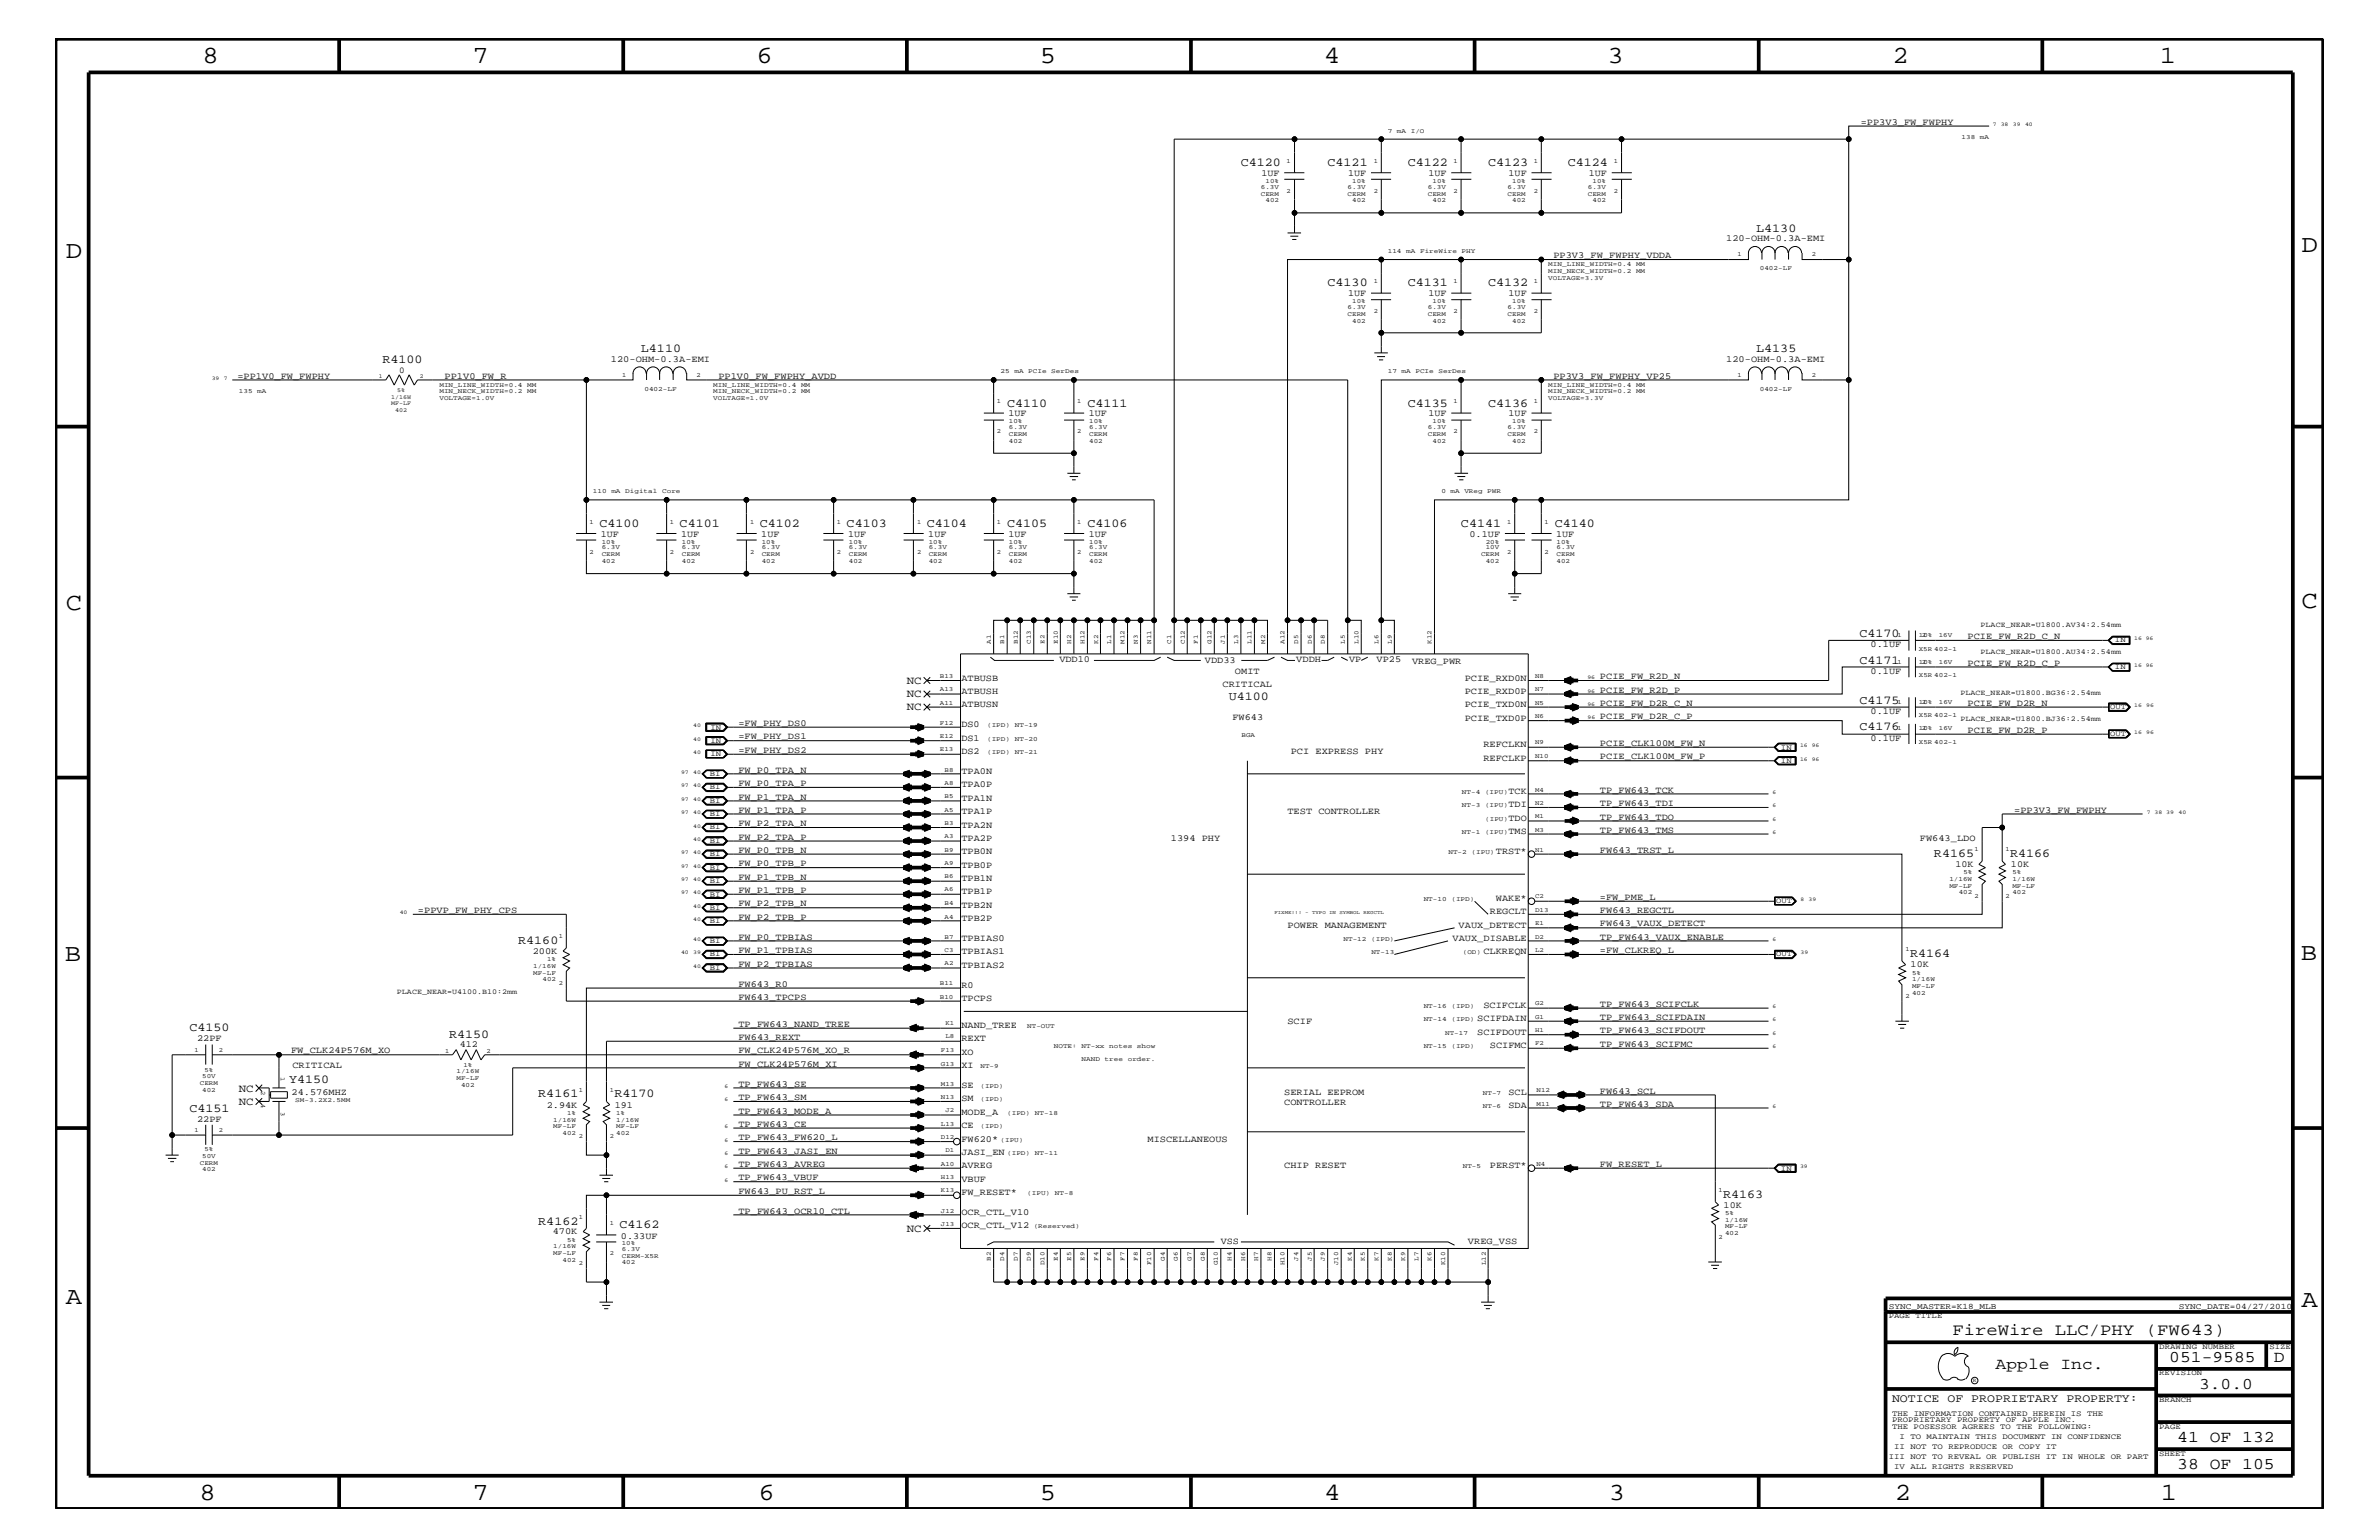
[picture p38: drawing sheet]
<svg xmlns="http://www.w3.org/2000/svg" width="432mm" height="279mm" viewBox="0 0 432 279" stroke-linecap="round" stroke-linejoin="round" font-family="sans-serif">
<defs><g id="words">
<g font-size="4.5">
<text x="36.7" y="11.5">8</text>
<text x="85.8" y="11.5">7</text>
<text x="137.3" y="11.5">6</text>
<text x="188.7" y="11.5">5</text>
<text x="240.3" y="11.5">4</text>
<text x="291.8" y="11.5">3</text>
<text x="343.5" y="11.5">2</text>
<text x="392" y="11.5">1</text>
<text x="11.9" y="46.8">D</text>
<text x="417.7" y="45.7">D</text>
<text x="11.9" y="110.6">C</text>
<text x="417.8" y="110.3">C</text>
<text x="11.8" y="174.3">B</text>
<text x="417.6" y="174.2">B</text>
<text x="11.9" y="236.7">A</text>
<text x="417.8" y="237.1">A</text>
<text x="36.2" y="272.1">8</text>
<text x="85.8" y="272.1">7</text>
<text x="137.7" y="272.1">6</text>
<text x="188.7" y="272.1">5</text>
<text x="240.4" y="272.1">4</text>
<text x="292" y="272.1">3</text>
<text x="343.9" y="272.1">2</text>
<text x="392.2" y="272.1">1</text>
</g>
<g font-size="3">
<text x="354.4" y="242.3">FireWire LLC/PHY (FW643)</text>
<text x="362.2" y="248.4">Apple Inc.</text>
<text x="393.7" y="247.1">051-9585</text>
<text x="399.2" y="252">3.0.0</text>
<text x="412.7" y="247.1">D</text>
<text x="395.2" y="261.6">41 OF 132</text>
<text x="395.2" y="266.6">38 OF 105</text>
</g>
<g font-size="2.2">
<text x="225.2" y="30.2">C4120</text>
<text x="241" y="30.2">C4121</text>
<text x="255.5" y="30.2">C4122</text>
<text x="270.1" y="30.2">C4123</text>
<text x="284.6" y="30.2">C4124</text>
<text x="318.8" y="42.1">L4130</text>
<text x="241" y="51.9">C4130</text>
<text x="255.5" y="51.9">C4131</text>
<text x="270.1" y="51.9">C4132</text>
<text x="69.4" y="65.9">R4100</text>
<text x="116.3" y="64">L4110</text>
<text x="318.8" y="64">L4135</text>
<text x="182.8" y="73.8">C4110</text>
<text x="197.4" y="73.8">C4111</text>
<text x="255.5" y="73.8">C4135</text>
<text x="270.1" y="73.8">C4136</text>
<text x="108.8" y="95.6">C4100</text>
<text x="123.4" y="95.6">C4101</text>
<text x="137.9" y="95.6">C4102</text>
<text x="153.7" y="95.6">C4103</text>
<text x="168.2" y="95.6">C4104</text>
<text x="182.8" y="95.6">C4105</text>
<text x="197.4" y="95.6">C4106</text>
<text x="265.2" y="95.6">C4141</text>
<text x="282.2" y="95.6">C4140</text>
<text x="337.5" y="115.6">C4170</text>
<text x="337.5" y="120.4">C4171</text>
<text x="223" y="126.9">U4100</text>
<text x="337.5" y="127.7">C4175</text>
<text x="337.5" y="132.5">C4176</text>
<text x="351" y="155.5">R4165</text>
<text x="364.8" y="155.5">R4166</text>
<text x="94.1" y="171.2">R4160</text>
<text x="346.7" y="173.7">R4164</text>
<text x="34.4" y="187.1">C4150</text>
<text x="81.5" y="188.3">R4150</text>
<text x="52.5" y="196.5">Y4150</text>
<text x="34.4" y="201.7">C4151</text>
<text x="97.7" y="199.1">R4161</text>
<text x="111.5" y="199.1">R4170</text>
<text x="312.8" y="217.3">R4163</text>
<text x="97.7" y="222.2">R4162</text>
<text x="112.4" y="222.9">C4162</text>
</g>
<text font-size="2.1" x="343.4" y="254.4">NOTICE OF PROPRIETARY PROPERTY:</text>
<g font-size="2">
<text x="164.6" y="124.1">NC</text>
<text x="164.6" y="126.5">NC</text>
<text x="164.6" y="128.9">NC</text>
<text x="43.3" y="198.1">NC</text>
<text x="43.3" y="200.4">NC</text>
<text x="164.6" y="223.5">NC</text>
</g>
<g font-size="1.7">
<text x="337.7" y="22.6">=PP3V3_FW_FWPHY</text>
<text x="228.9" y="31.9">1UF</text>
<text x="244.7" y="31.9">1UF</text>
<text x="259.2" y="31.9">1UF</text>
<text x="273.8" y="31.9">1UF</text>
<text x="288.4" y="31.9">1UF</text>
<text x="281.9" y="46.8">PP3V3_FW_FWPHY_VDDA</text>
<text x="313.3" y="43.8">120-OHM-0.3A-EMI</text>
<text x="244.7" y="53.8">1UF</text>
<text x="259.2" y="53.8">1UF</text>
<text x="273.8" y="53.8">1UF</text>
<text x="110.9" y="65.6">120-OHM-0.3A-EMI</text>
<text x="313.3" y="65.6">120-OHM-0.3A-EMI</text>
<text x="43.1" y="68.7">=PP1V0_FW_FWPHY</text>
<text x="80.7" y="68.7">PP1V0_FW_R</text>
<text x="130.4" y="68.7">PP1V0_FW_FWPHY_AVDD</text>
<text x="281.9" y="68.7">PP3V3_FW_FWPHY_VP25</text>
<text x="183" y="75.6">1UF</text>
<text x="197.6" y="75.6">1UF</text>
<text x="259.2" y="75.6">1UF</text>
<text x="273.8" y="75.6">1UF</text>
<text x="109.1" y="97.4">1UF</text>
<text x="123.6" y="97.4">1UF</text>
<text x="138.2" y="97.4">1UF</text>
<text x="153.9" y="97.4">1UF</text>
<text x="168.5" y="97.4">1UF</text>
<text x="183" y="97.4">1UF</text>
<text x="197.6" y="97.4">1UF</text>
<text x="266.7" y="97.4">0.1UF</text>
<text x="282.4" y="97.4">1UF</text>
<text x="339.5" y="117.4">0.1UF</text>
<text x="357.1" y="115.9">PCIE_FW_R2D_C_N</text>
<text x="174.5" y="125.9">ATBUSH</text>
<text x="174.5" y="123.5">ATBUSB</text>
<text x="192.3" y="120.2">VDD10</text>
<text x="218.7" y="120.3">VDD33</text>
<text x="221.9" y="124.7">CRITICAL</text>
<text x="224.2" y="122.3">OMIT</text>
<text x="235.3" y="120.2">VDDH</text>
<text x="244.9" y="120.2">VP</text>
<text x="249.9" y="120.2">VP25</text>
<text x="256.3" y="120.4">VREG_PWR</text>
<text x="265.9" y="123.5">PCIE_RXD0N</text>
<text x="265.9" y="125.9">PCIE_RXD0P</text>
<text x="290.4" y="123.2">PCIE_FW_R2D_N</text>
<text x="290.4" y="125.7">PCIE_FW_R2D_P</text>
<text x="339.5" y="122.3">0.1UF</text>
<text x="357.1" y="120.8">PCIE_FW_R2D_C_P</text>
<text x="134" y="131.7">=FW_PHY_DS0</text>
<text x="174.5" y="131.9">DS0</text>
<text x="174.5" y="128.3">ATBUSN</text>
<text x="223.7" y="130.7">FW643</text>
<text x="265.9" y="130.8">PCIE_TXD0P</text>
<text x="265.9" y="128.3">PCIE_TXD0N</text>
<text x="290.4" y="128">PCIE_FW_D2R_C_N</text>
<text x="290.4" y="130.5">PCIE_FW_D2R_C_P</text>
<text x="339.5" y="129.6">0.1UF</text>
<text x="357.1" y="128">PCIE_FW_D2R_N</text>
<text x="134" y="134.1">=FW_PHY_DS1</text>
<text x="134" y="136.6">=FW_PHY_DS2</text>
<text x="174.5" y="134.4">DS1</text>
<text x="174.5" y="136.8">DS2</text>
<text x="234.3" y="136.8">PCI EXPRESS PHY</text>
<text x="269.2" y="135.6">REFCLKN</text>
<text x="290.4" y="135.3">PCIE_CLK100M_FW_N</text>
<text x="290.4" y="137.8">PCIE_CLK100M_FW_P</text>
<text x="339.5" y="134.4">0.1UF</text>
<text x="357.1" y="133">PCIE_FW_D2R_P</text>
<text x="134" y="140.2">FW_P0_TPA_N</text>
<text x="134" y="142.6">FW_P0_TPA_P</text>
<text x="174.5" y="140.4">TPA0N</text>
<text x="174.5" y="142.9">TPA0P</text>
<text x="269.2" y="138">REFCLKP</text>
<text x="290.4" y="143.9">TP_FW643_TCK</text>
<text x="134" y="149.9">FW_P2_TPA_N</text>
<text x="134" y="145.1">FW_P1_TPA_N</text>
<text x="134" y="147.5">FW_P1_TPA_P</text>
<text x="174.5" y="145.3">TPA1N</text>
<text x="174.5" y="147.7">TPA1P</text>
<text x="233.7" y="147.7">TEST CONTROLLER</text>
<text x="273.8" y="144">TCK</text>
<text x="273.8" y="146.5">TDI</text>
<text x="273.8" y="149">TDO</text>
<text x="290.4" y="148.7">TP_FW643_TDO</text>
<text x="290.4" y="146.2">TP_FW643_TDI</text>
<text x="365.6" y="147.5">=PP3V3_FW_FWPHY</text>
<text x="134" y="154.7">FW_P0_TPB_N</text>
<text x="134" y="152.3">FW_P2_TPA_P</text>
<text x="174.5" y="150.1">TPA2N</text>
<text x="174.5" y="152.6">TPA2P</text>
<text x="174.5" y="155">TPB0N</text>
<text x="212.5" y="152.6">1394 PHY</text>
<text x="271.5" y="155">TRST*</text>
<text x="273.8" y="151.3">TMS</text>
<text x="290.4" y="151.1">TP_FW643_TMS</text>
<text x="290.4" y="154.7">FW643_TRST_L</text>
<text x="348.5" y="152.6">FW643_LDO</text>
<text x="134" y="157.2">FW_P0_TPB_P</text>
<text x="134" y="162">FW_P1_TPB_P</text>
<text x="134" y="159.6">FW_P1_TPB_N</text>
<text x="174.5" y="157.4">TPB0P</text>
<text x="174.5" y="159.9">TPB1N</text>
<text x="354.9" y="157.3">10K</text>
<text x="365" y="157.3">10K</text>
<text x="75.9" y="165.6">=PPVP_FW_PHY_CPS</text>
<text x="134" y="166.9">FW_P2_TPB_P</text>
<text x="134" y="164.5">FW_P2_TPB_N</text>
<text x="174.5" y="162.2">TPB1P</text>
<text x="174.5" y="164.7">TPB2N</text>
<text x="174.5" y="167.1">TPB2P</text>
<text x="270.4" y="165.9">REGCLT</text>
<text x="271.5" y="163.5">WAKE*</text>
<text x="290.4" y="163.3">=FW_PME_L</text>
<text x="290.4" y="165.6">FW643_REGCTL</text>
<text x="96.7" y="173.1">200K</text>
<text x="134" y="172.9">FW_P1_TPBIAS</text>
<text x="134" y="170.5">FW_P0_TPBIAS</text>
<text x="174.5" y="170.7">TPBIAS0</text>
<text x="174.5" y="173.2">TPBIAS1</text>
<text x="233.7" y="168.3">POWER MANAGEMENT</text>
<text x="263.7" y="170.7">VAUX_DISABLE</text>
<text x="264.8" y="168.3">VAUX_DETECT</text>
<text x="269.2" y="173.2">CLKREQN</text>
<text x="290.4" y="168.1">FW643_VAUX_DETECT</text>
<text x="290.4" y="172.9">=FW_CLKREQ_L</text>
<text x="290.4" y="170.5">TP_FW643_VAUX_ENABLE</text>
<text x="134" y="175.4">FW_P2_TPBIAS</text>
<text x="134" y="179">FW643_R0</text>
<text x="174.5" y="179.3">R0</text>
<text x="174.5" y="175.6">TPBIAS2</text>
<text x="346.8" y="175.5">10K</text>
<text x="134" y="181.4">FW643_TPCPS</text>
<text x="174.5" y="181.6">TPCPS</text>
<text x="233.7" y="185.9">SCIF</text>
<text x="268.1" y="185.3">SCIFDAIN</text>
<text x="269.2" y="182.9">SCIFCLK</text>
<text x="290.4" y="182.7">TP_FW643_SCIFCLK</text>
<text x="290.4" y="185">TP_FW643_SCIFDAIN</text>
<text x="35.8" y="188.9">22PF</text>
<text x="52.8" y="191.1">FW_CLK24P576M_XO</text>
<text x="83.4" y="190">412</text>
<text x="134" y="186.3">TP_FW643_NAND_TREE</text>
<text x="134" y="191.1">FW_CLK24P576M_XO_R</text>
<text x="134" y="188.7">FW643_REXT</text>
<text x="174.5" y="186.5">NAND_TREE</text>
<text x="174.5" y="188.9">REXT</text>
<text x="174.5" y="191.4">XO</text>
<text x="268.1" y="187.7">SCIFDOUT</text>
<text x="270.4" y="190.2">SCIFMC</text>
<text x="290.4" y="187.5">TP_FW643_SCIFDOUT</text>
<text x="290.4" y="189.9">TP_FW643_SCIFMC</text>
<text x="53.1" y="193.7">CRITICAL</text>
<text x="134" y="193.6">FW_CLK24P576M_XI</text>
<text x="134" y="197.2">TP_FW643_SE</text>
<text x="174.5" y="197.4">SE</text>
<text x="174.5" y="193.7">XI</text>
<text x="35.8" y="203.5">22PF</text>
<text x="52.9" y="198.7">24.576MHZ</text>
<text x="99.2" y="200.9">2.94K</text>
<text x="111.6" y="200.9">191</text>
<text x="134" y="202">TP_FW643_MODE_A</text>
<text x="134" y="199.6">TP_FW643_SM</text>
<text x="174.5" y="199.8">SM</text>
<text x="174.5" y="202.3">MODE_A</text>
<text x="233.1" y="200.4">CONTROLLER</text>
<text x="233.1" y="198.7">SERIAL EEPROM</text>
<text x="273.8" y="198.7">SCL</text>
<text x="273.8" y="201">SDA</text>
<text x="290.4" y="198.4">FW643_SCL</text>
<text x="290.4" y="200.9">TP_FW643_SDA</text>
<text x="134" y="209.3">TP_FW643_JASI_EN</text>
<text x="134" y="206.9">TP_FW643_FW620_L</text>
<text x="134" y="204.4">TP_FW643_CE</text>
<text x="174.5" y="204.7">CE</text>
<text x="174.5" y="209.6">JASI_EN</text>
<text x="174.5" y="207.1">FW620*</text>
<text x="208.3" y="207.1">MISCELLANEOUS</text>
<text x="134" y="214.2">TP_FW643_VBUF</text>
<text x="134" y="211.7">TP_FW643_AVREG</text>
<text x="174.5" y="211.9">AVREG</text>
<text x="174.5" y="214.4">VBUF</text>
<text x="233.1" y="211.9">CHIP RESET</text>
<text x="270.4" y="211.9">PERST*</text>
<text x="290.4" y="211.7">FW_RESET_L</text>
<text x="134" y="220.2">TP_FW643_OCR10_CTL</text>
<text x="134" y="216.6">FW643_PU_RST_L</text>
<text x="174.5" y="216.9">FW_RESET*</text>
<text x="174.5" y="220.4">OCR_CTL_V10</text>
<text x="312.8" y="219.1">10K</text>
<text x="100.3" y="224">470K</text>
<text x="112.7" y="224.7">0.33UF</text>
<text x="174.5" y="222.9">OCR_CTL_V12</text>
<text x="221.6" y="225.7">VSS</text>
<text x="266.4" y="225.7">VREG_VSS</text>
</g>
<text font-size="1.6" x="72.5" y="67.6">0</text>
<g font-size="1.5">
<text x="342.8" y="237.4">SYNC_MASTER=K18_MLB</text>
<text x="395.5" y="237.4">SYNC_DATE=04/27/2010</text>
</g>
<g font-size="1.4">
<text x="359.5" y="113.8">PLACE_NEAR=U1800.AV34:2.54mm</text>
<text x="359.5" y="118.7">PLACE_NEAR=U1800.AU34:2.54mm</text>
<text x="383.9" y="116.5">IN</text>
<text x="383.9" y="121.4">IN</text>
<text x="355.9" y="130.8">PLACE_NEAR=U1800.BJ36:2.54mm</text>
<text x="355.9" y="126">PLACE_NEAR=U1800.BG36:2.54mm</text>
<text x="383" y="128.7">OUT</text>
<text x="128.9" y="132.4">IN</text>
<text x="128.9" y="134.7">IN</text>
<text x="128.9" y="137.2">IN</text>
<text x="323.3" y="136">IN</text>
<text x="383" y="133.5">OUT</text>
<text x="128.9" y="140.8">BI</text>
<text x="128.9" y="143.2">BI</text>
<text x="323.3" y="138.4">IN</text>
<text x="128.9" y="145.7">BI</text>
<text x="128.9" y="148.1">BI</text>
<text x="128.9" y="150.5">BI</text>
<text x="128.9" y="152.9">BI</text>
<text x="128.9" y="155.4">BI</text>
<text x="128.9" y="157.8">BI</text>
<text x="128.9" y="160.2">BI</text>
<text x="128.9" y="162.7">BI</text>
<text x="128.9" y="165">BI</text>
<text x="128.9" y="167.5">BI</text>
<text x="322.4" y="163.9">OUT</text>
<text x="128.9" y="171.1">BI</text>
<text x="128.9" y="173.5">BI</text>
<text x="322.4" y="173.5">OUT</text>
<text x="128.9" y="176">BI</text>
<text x="72.1" y="180.4">PLACE_NEAR=U4100.B10:2mm</text>
<text x="323.3" y="212.4">IN</text>
<text x="342.8" y="239.2">PAGE TITLE</text>
<text x="391.9" y="244.7">DRAWING NUMBER</text>
<text x="411.9" y="244.7">SIZE</text>
<text x="391.9" y="249.5">REVISION</text>
<text x="343.4" y="256.8">THE INFORMATION CONTAINED HEREIN IS THE</text>
<text x="391.9" y="254.4">BRANCH</text>
<text x="343.4" y="259.3">THE POSESSOR AGREES TO THE FOLLOWING:</text>
<text x="343.4" y="258">PROPRIETARY PROPERTY OF APPLE INC.</text>
<text x="343.8" y="262.9">II NOT TO REPRODUCE OR COPY IT</text>
<text x="344.8" y="261.1">I TO MAINTAIN THIS DOCUMENT IN CONFIDENCE</text>
<text x="391.9" y="259.3">PAGE</text>
<text x="342.8" y="264.7">III NOT TO REVEAL OR PUBLISH IT IN WHOLE OR PART</text>
<text x="343.8" y="266.6">IV ALL RIGHTS RESERVED</text>
<text x="391.9" y="264.1">SHEET</text>
</g>
<g font-size="1.2">
<text x="233.5" y="29.5">1</text>
<text x="249.3" y="29.5">1</text>
<text x="251.9" y="24.1">7</text>
<text x="253.6" y="24.1">mA</text>
<text x="256.1" y="24.1">I/O</text>
<text x="263.8" y="29.5">1</text>
<text x="278.4" y="29.5">1</text>
<text x="292.9" y="29.5">1</text>
<text x="356" y="25.3">138</text>
<text x="359.4" y="25.3">mA</text>
<text x="228.9" y="35.5">CERM</text>
<text x="228.9" y="34.2">6.3V</text>
<text x="229.7" y="33.1">10%</text>
<text x="233.5" y="35">2</text>
<text x="244.6" y="35.5">CERM</text>
<text x="244.6" y="34.2">6.3V</text>
<text x="245.4" y="33.1">10%</text>
<text x="249.3" y="35">2</text>
<text x="259.2" y="35.5">CERM</text>
<text x="259.2" y="34.2">6.3V</text>
<text x="260" y="33.1">10%</text>
<text x="263.8" y="35">2</text>
<text x="273.6" y="35.5">CERM</text>
<text x="273.6" y="34.2">6.3V</text>
<text x="274.5" y="33.1">10%</text>
<text x="278.4" y="35">2</text>
<text x="288.2" y="35.5">CERM</text>
<text x="288.2" y="34.2">6.3V</text>
<text x="289.1" y="33.1">10%</text>
<text x="292.9" y="35">2</text>
<text x="229.7" y="36.7">402</text>
<text x="245.4" y="36.7">402</text>
<text x="260" y="36.7">402</text>
<text x="274.5" y="36.7">402</text>
<text x="289.1" y="36.7">402</text>
<text x="251.9" y="45.9">114</text>
<text x="255.2" y="45.9">mA</text>
<text x="257.7" y="45.9">FireWire</text>
<text x="265.3" y="45.9">PHY</text>
<text x="315.4" y="46.5">1</text>
<text x="328.9" y="46.5">2</text>
<text x="249.3" y="51.3">1</text>
<text x="263.8" y="51.3">1</text>
<text x="278.4" y="51.3">1</text>
<text x="281" y="50.7">VOLTAGE=3.3V</text>
<text x="281" y="48.3">MIN_LINE_WIDTH=0.4</text>
<text x="281" y="49.6">MIN_NECK_WIDTH=0.2</text>
<text x="296.9" y="48.3">MM</text>
<text x="296.9" y="49.6">MM</text>
<text x="319.4" y="49.1">0402-LF</text>
<text x="244.6" y="57.3">CERM</text>
<text x="244.6" y="56.1">6.3V</text>
<text x="245.4" y="58.5">402</text>
<text x="245.4" y="55">10%</text>
<text x="249.3" y="56.8">2</text>
<text x="259.2" y="57.3">CERM</text>
<text x="259.2" y="56.1">6.3V</text>
<text x="260" y="58.5">402</text>
<text x="260" y="55">10%</text>
<text x="263.8" y="56.8">2</text>
<text x="273.6" y="57.3">CERM</text>
<text x="273.6" y="56.1">6.3V</text>
<text x="274.5" y="58.5">402</text>
<text x="274.5" y="55">10%</text>
<text x="278.4" y="56.8">2</text>
<text x="43.3" y="71.3">135</text>
<text x="46.7" y="71.3">mA</text>
<text x="79.8" y="71.3">MIN_NECK_WIDTH=0.2</text>
<text x="79.8" y="70.1">MIN_LINE_WIDTH=0.4</text>
<text x="95.7" y="71.3">MM</text>
<text x="95.7" y="70.1">MM</text>
<text x="112.9" y="68.4">1</text>
<text x="117" y="70.9">0402-LF</text>
<text x="126.4" y="68.4">2</text>
<text x="129.5" y="71.3">MIN_NECK_WIDTH=0.2</text>
<text x="129.5" y="70.1">MIN_LINE_WIDTH=0.4</text>
<text x="145.4" y="71.3">MM</text>
<text x="145.4" y="70.1">MM</text>
<text x="181.6" y="67.7">25</text>
<text x="184.1" y="67.7">mA</text>
<text x="186.6" y="67.7">PCIe</text>
<text x="190.8" y="67.7">SerDes</text>
<text x="251.9" y="67.7">17</text>
<text x="254.4" y="67.7">mA</text>
<text x="256.9" y="67.7">PCIe</text>
<text x="261.1" y="67.7">SerDes</text>
<text x="281" y="70.1">MIN_LINE_WIDTH=0.4</text>
<text x="281" y="71.3">MIN_NECK_WIDTH=0.2</text>
<text x="296.9" y="70.1">MM</text>
<text x="296.9" y="71.3">MM</text>
<text x="315.4" y="68.4">1</text>
<text x="319.4" y="70.9">0402-LF</text>
<text x="328.9" y="68.4">2</text>
<text x="79.8" y="72.6">VOLTAGE=1.0V</text>
<text x="129.5" y="72.6">VOLTAGE=1.0V</text>
<text x="180.9" y="73.2">1</text>
<text x="183.1" y="76.8">10%</text>
<text x="183.1" y="77.9">6.3V</text>
<text x="195.5" y="73.2">1</text>
<text x="197.7" y="77.9">6.3V</text>
<text x="197.7" y="76.8">10%</text>
<text x="259.2" y="77.9">6.3V</text>
<text x="260" y="76.8">10%</text>
<text x="263.8" y="73.2">1</text>
<text x="273.6" y="77.9">6.3V</text>
<text x="274.5" y="76.8">10%</text>
<text x="278.4" y="73.2">1</text>
<text x="281" y="72.6">VOLTAGE=3.3V</text>
<text x="180.9" y="78.6">2</text>
<text x="183.1" y="80.3">402</text>
<text x="183.1" y="79.1">CERM</text>
<text x="195.5" y="78.6">2</text>
<text x="197.7" y="79.1">CERM</text>
<text x="197.7" y="80.3">402</text>
<text x="259.2" y="79.1">CERM</text>
<text x="260" y="80.3">402</text>
<text x="263.8" y="78.6">2</text>
<text x="273.6" y="79.1">CERM</text>
<text x="274.5" y="80.3">402</text>
<text x="278.4" y="78.6">2</text>
<text x="107.6" y="89.5">110</text>
<text x="111" y="89.5">mA</text>
<text x="113.5" y="89.5">Digital</text>
<text x="120.2" y="89.5">Core</text>
<text x="261.6" y="89.5">0</text>
<text x="263.3" y="89.5">mA</text>
<text x="265.8" y="89.5">VReg</text>
<text x="270" y="89.5">PWR</text>
<text x="107" y="95">1</text>
<text x="121.6" y="95">1</text>
<text x="136.1" y="95">1</text>
<text x="151.9" y="95">1</text>
<text x="166.5" y="95">1</text>
<text x="180.9" y="95">1</text>
<text x="195.5" y="95">1</text>
<text x="273.6" y="95">1</text>
<text x="280.3" y="95">1</text>
<text x="107" y="100.4">2</text>
<text x="109.2" y="98.7">10%</text>
<text x="109.2" y="101">CERM</text>
<text x="109.2" y="99.7">6.3V</text>
<text x="121.6" y="100.4">2</text>
<text x="123.8" y="98.7">10%</text>
<text x="123.8" y="101">CERM</text>
<text x="123.8" y="99.7">6.3V</text>
<text x="136.1" y="100.4">2</text>
<text x="138.3" y="101">CERM</text>
<text x="138.3" y="99.7">6.3V</text>
<text x="138.3" y="98.7">10%</text>
<text x="151.9" y="100.4">2</text>
<text x="154.1" y="99.7">6.3V</text>
<text x="154.1" y="101">CERM</text>
<text x="154.1" y="98.7">10%</text>
<text x="166.5" y="100.4">2</text>
<text x="168.6" y="99.7">6.3V</text>
<text x="168.6" y="101">CERM</text>
<text x="168.6" y="98.7">10%</text>
<text x="180.9" y="100.4">2</text>
<text x="183.1" y="98.7">10%</text>
<text x="183.1" y="101">CERM</text>
<text x="183.1" y="99.7">6.3V</text>
<text x="195.5" y="100.4">2</text>
<text x="197.7" y="101">CERM</text>
<text x="197.7" y="99.7">6.3V</text>
<text x="197.7" y="98.7">10%</text>
<text x="268.8" y="101">CERM</text>
<text x="269.7" y="98.7">20%</text>
<text x="269.7" y="99.7">10V</text>
<text x="273.6" y="100.4">2</text>
<text x="280.3" y="100.4">2</text>
<text x="282.5" y="98.7">10%</text>
<text x="282.5" y="101">CERM</text>
<text x="282.5" y="99.7">6.3V</text>
<text x="109.2" y="102.1">402</text>
<text x="123.8" y="102.1">402</text>
<text x="138.3" y="102.1">402</text>
<text x="154.1" y="102.1">402</text>
<text x="168.6" y="102.1">402</text>
<text x="183.1" y="102.1">402</text>
<text x="197.7" y="102.1">402</text>
<text x="269.7" y="102.1">402</text>
<text x="282.5" y="102.1">402</text>
<text x="179.8" y="116.8" transform="rotate(-90 179.8 116.8)">A1</text>
<text x="182.3" y="116.8" transform="rotate(-90 182.3 116.8)">B1</text>
<text x="184.7" y="116.8" transform="rotate(-90 184.7 116.8)">B12</text>
<text x="187.1" y="116.8" transform="rotate(-90 187.1 116.8)">C13</text>
<text x="189.6" y="116.8" transform="rotate(-90 189.6 116.8)">E2</text>
<text x="192" y="116.8" transform="rotate(-90 192 116.8)">E10</text>
<text x="194.4" y="116.8" transform="rotate(-90 194.4 116.8)">H2</text>
<text x="196.8" y="116.8" transform="rotate(-90 196.8 116.8)">H12</text>
<text x="199.3" y="116.8" transform="rotate(-90 199.3 116.8)">K2</text>
<text x="201.7" y="116.8" transform="rotate(-90 201.7 116.8)">L1</text>
<text x="204.1" y="116.8" transform="rotate(-90 204.1 116.8)">M12</text>
<text x="206.5" y="116.8" transform="rotate(-90 206.5 116.8)">N3</text>
<text x="209" y="116.8" transform="rotate(-90 209 116.8)">N11</text>
<text x="212.6" y="116.8" transform="rotate(-90 212.6 116.8)">C1</text>
<text x="215.1" y="116.8" transform="rotate(-90 215.1 116.8)">C12</text>
<text x="217.4" y="116.8" transform="rotate(-90 217.4 116.8)">F1</text>
<text x="219.9" y="116.8" transform="rotate(-90 219.9 116.8)">G12</text>
<text x="222.3" y="116.8" transform="rotate(-90 222.3 116.8)">J1</text>
<text x="224.7" y="116.8" transform="rotate(-90 224.7 116.8)">L3</text>
<text x="227.2" y="116.8" transform="rotate(-90 227.2 116.8)">L11</text>
<text x="229.6" y="116.8" transform="rotate(-90 229.6 116.8)">M2</text>
<text x="233.2" y="116.8" transform="rotate(-90 233.2 116.8)">A12</text>
<text x="235.6" y="116.8" transform="rotate(-90 235.6 116.8)">D5</text>
<text x="238.1" y="116.8" transform="rotate(-90 238.1 116.8)">D6</text>
<text x="240.5" y="116.8" transform="rotate(-90 240.5 116.8)">D8</text>
<text x="244.1" y="116.8" transform="rotate(-90 244.1 116.8)">L5</text>
<text x="246.5" y="116.8" transform="rotate(-90 246.5 116.8)">L10</text>
<text x="250.2" y="116.8" transform="rotate(-90 250.2 116.8)">L6</text>
<text x="252.6" y="116.8" transform="rotate(-90 252.6 116.8)">L9</text>
<text x="259.8" y="116.8" transform="rotate(-90 259.8 116.8)">K12</text>
<text x="344.4" y="115.6">1</text>
<text x="348.3" y="118.1">X5R 402-1</text>
<text x="348.3" y="115.6">10%</text>
<text x="348.8" y="115.6">2</text>
<text x="351.9" y="115.6">16V</text>
<text x="170.6" y="123">B13</text>
<text x="170.6" y="125.4">A13</text>
<text x="278.6" y="123">N8</text>
<text x="278.6" y="125.4">N7</text>
<text x="344.4" y="120.4">1</text>
<text x="348.3" y="122.9">X5R 402-1</text>
<text x="348.3" y="120.4">10%</text>
<text x="348.8" y="120.4">2</text>
<text x="351.9" y="120.4">16V</text>
<text x="170.6" y="127.9">A11</text>
<text x="170.6" y="131.5">F12</text>
<text x="179.2" y="131.9">(IPD)</text>
<text x="184.2" y="131.9">NT-19</text>
<text x="278.6" y="127.9">N5</text>
<text x="278.6" y="130.2">N6</text>
<text x="344.4" y="127.7">1</text>
<text x="348.3" y="127.7">10%</text>
<text x="348.3" y="130.2">X5R 402-1</text>
<text x="348.8" y="127.7">2</text>
<text x="351.9" y="127.7">16V</text>
<text x="170.6" y="133.9">E12</text>
<text x="170.6" y="136.3">E13</text>
<text x="179.2" y="134.4">(IPD)</text>
<text x="179.2" y="136.8">(IPD)</text>
<text x="184.2" y="134.4">NT-20</text>
<text x="184.2" y="136.8">NT-21</text>
<text x="225.3" y="133.6">BGA</text>
<text x="278.6" y="137.5">N10</text>
<text x="278.6" y="135.1">N9</text>
<text x="344.4" y="132.5">1</text>
<text x="348.3" y="132.5">10%</text>
<text x="348.3" y="135">X5R 402-1</text>
<text x="348.8" y="132.5">2</text>
<text x="351.9" y="132.5">16V</text>
<text x="171.4" y="140">B8</text>
<text x="171.4" y="142.4">A8</text>
<text x="278.6" y="143.6">M4</text>
<text x="171.4" y="144.8">B5</text>
<text x="171.4" y="147.3">A5</text>
<text x="171.4" y="149.6">B3</text>
<text x="265.3" y="146.5">NT-3</text>
<text x="265.3" y="144">NT-4</text>
<text x="269.5" y="146.5">(IPU)</text>
<text x="269.5" y="144">(IPU)</text>
<text x="269.6" y="149">(IPU)</text>
<text x="278.6" y="146">N2</text>
<text x="278.6" y="148.4">M1</text>
<text x="171.4" y="152.1">A3</text>
<text x="171.4" y="154.5">B9</text>
<text x="262.9" y="155">NT-2</text>
<text x="265.3" y="151.3">NT-1</text>
<text x="267.1" y="155">(IPU)</text>
<text x="269.5" y="151.3">(IPU)</text>
<text x="278.6" y="150.9">M3</text>
<text x="278.6" y="154.5">N1</text>
<text x="358.4" y="154.4">1</text>
<text x="364" y="154.4">1</text>
<text x="171.4" y="156.9">A9</text>
<text x="171.4" y="159.4">B6</text>
<text x="171.4" y="161.7">A6</text>
<text x="353.8" y="161.1">MF-LF</text>
<text x="353.8" y="159.9">1/16W</text>
<text x="356.4" y="158.6">5%</text>
<text x="365.3" y="161.1">MF-LF</text>
<text x="365.3" y="159.9">1/16W</text>
<text x="365.3" y="158.6">5%</text>
<text x="171.4" y="164.2">B4</text>
<text x="171.4" y="166.7">A4</text>
<text x="258.4" y="163.5">NT-10</text>
<text x="263.4" y="163.5">(IPD)</text>
<text x="278.6" y="165.4">D13</text>
<text x="278.6" y="167.8">E1</text>
<text x="278.6" y="163">C2</text>
<text x="355.5" y="162.2">402</text>
<text x="358.4" y="162.8">2</text>
<text x="364" y="162.8">2</text>
<text x="365.3" y="162.2">402</text>
<text x="101.4" y="170.1">1</text>
<text x="171.4" y="170.3">B7</text>
<text x="171.4" y="172.7">C3</text>
<text x="243.8" y="170.7">NT-12</text>
<text x="248.9" y="170.7">(IPD)</text>
<text x="248.9" y="173.2">NT-13</text>
<text x="265.5" y="173.2">(OD)</text>
<text x="278.6" y="172.7">L2</text>
<text x="278.6" y="170.3">D2</text>
<text x="345.9" y="172.6">1</text>
<text x="96.8" y="176.8">MF-LF</text>
<text x="96.8" y="175.6">1/16W</text>
<text x="98.5" y="178">402</text>
<text x="99.3" y="174.4">1%</text>
<text x="101.4" y="178.7">2</text>
<text x="170.6" y="178.8">B11</text>
<text x="171.4" y="175.1">A2</text>
<text x="347" y="176.8">5%</text>
<text x="347" y="179.3">MF-LF</text>
<text x="347" y="178">1/16W</text>
<text x="170.6" y="181.2">B10</text>
<text x="258.4" y="182.9">NT-16</text>
<text x="258.4" y="185.3">NT-14</text>
<text x="263.4" y="182.9">(IPD)</text>
<text x="263.4" y="185.3">(IPD)</text>
<text x="278.6" y="182.4">G2</text>
<text x="278.6" y="184.9">G1</text>
<text x="345.9" y="181">2</text>
<text x="347" y="180.5">402</text>
<text x="35.3" y="190.8">1</text>
<text x="39.7" y="190.8">2</text>
<text x="80.8" y="191">1</text>
<text x="88.3" y="191">2</text>
<text x="170.8" y="190.9">F13</text>
<text x="171.6" y="186">K1</text>
<text x="171.6" y="188.4">L8</text>
<text x="186.4" y="186.5">NT-OUT</text>
<text x="191.3" y="190.2">NOTE:</text>
<text x="196.3" y="190.2">NT-xx</text>
<text x="201.3" y="190.2">notes</text>
<text x="206.4" y="190.2">show</text>
<text x="258.4" y="190.2">NT-15</text>
<text x="262.3" y="187.7">NT-17</text>
<text x="263.4" y="190.2">(IPD)</text>
<text x="278.6" y="187.2">H1</text>
<text x="278.6" y="189.7">F2</text>
<text x="36.3" y="196.8">CERM</text>
<text x="36.7" y="195.6">50V</text>
<text x="37.1" y="194.4">5%</text>
<text x="47.4" y="197.9" transform="rotate(90 47.4 197.9)">2</text>
<text x="51" y="195.3" transform="rotate(90 51 195.3)">1</text>
<text x="82.8" y="195.9">MF-LF</text>
<text x="82.8" y="194.8">1/16W</text>
<text x="83.7" y="197.2">402</text>
<text x="84.1" y="193.6">1%</text>
<text x="170.8" y="193.3">G13</text>
<text x="170.8" y="197">M13</text>
<text x="178" y="197.4">(IPD)</text>
<text x="178" y="193.7">NT-9</text>
<text x="196.3" y="192.6">NAND</text>
<text x="200.5" y="192.6">tree</text>
<text x="204.7" y="192.6">order.</text>
<text x="36.7" y="198.1">402</text>
<text x="47.4" y="200.3" transform="rotate(90 47.4 200.3)">4</text>
<text x="51" y="201.7" transform="rotate(90 51 201.7)">3</text>
<text x="53.6" y="200">SM-3.2X2.5MM</text>
<text x="100.4" y="203.5">1/16W</text>
<text x="103" y="202.3">1%</text>
<text x="105.1" y="198.1">1</text>
<text x="110.7" y="198.1">1</text>
<text x="111.8" y="202.3">1%</text>
<text x="111.8" y="203.5">1/16W</text>
<text x="170.8" y="199.3">N13</text>
<text x="171.6" y="201.8">J2</text>
<text x="178" y="199.8">(IPD)</text>
<text x="182.8" y="202.3">(IPD)</text>
<text x="187.8" y="202.3">NT-18</text>
<text x="269.2" y="201">NT-6</text>
<text x="269.2" y="198.7">NT-7</text>
<text x="278.9" y="198.1">N12</text>
<text x="278.9" y="200.6">M11</text>
<text x="35.3" y="205.3">1</text>
<text x="37.1" y="208.9">5%</text>
<text x="39.7" y="205.3">2</text>
<text x="100.4" y="204.7">MF-LF</text>
<text x="102.1" y="205.9">402</text>
<text x="105.1" y="206.5">2</text>
<text x="110.7" y="206.5">2</text>
<text x="111.8" y="204.7">MF-LF</text>
<text x="111.8" y="205.9">402</text>
<text x="170.8" y="204.2">L13</text>
<text x="170.8" y="206.6">D12</text>
<text x="171.6" y="209.1">D1</text>
<text x="178" y="204.7">(IPD)</text>
<text x="181.6" y="207.1">(IPU)</text>
<text x="182.8" y="209.6">(IPD)</text>
<text x="187.8" y="209.6">NT-11</text>
<text x="36.3" y="211.4">CERM</text>
<text x="36.7" y="210.2">50V</text>
<text x="36.7" y="212.5">402</text>
<text x="170.8" y="211.5">A10</text>
<text x="170.8" y="213.9">H13</text>
<text x="265.5" y="211.9">NT-5</text>
<text x="278.9" y="211.5">N4</text>
<text x="105.1" y="221.1">1</text>
<text x="170.8" y="216.4">K13</text>
<text x="170.8" y="220">J12</text>
<text x="186.4" y="216.9">(IPU)</text>
<text x="191.5" y="216.9">NT-8</text>
<text x="311.9" y="216.2">1</text>
<text x="313.1" y="221.7">1/16W</text>
<text x="313.1" y="220.4">5%</text>
<text x="100.4" y="226.5">1/16W</text>
<text x="100.4" y="227.7">MF-LF</text>
<text x="103" y="225.3">5%</text>
<text x="110.7" y="222.3">1</text>
<text x="110.7" y="227.7">2</text>
<text x="112.9" y="225.9">10%</text>
<text x="112.9" y="227">6.3V</text>
<text x="170.8" y="222.4">J13</text>
<text x="187.6" y="222.9">(Reserved)</text>
<text x="311.9" y="224.7">2</text>
<text x="313.1" y="224.1">402</text>
<text x="313.1" y="222.9">MF-LF</text>
<text x="102.1" y="229">402</text>
<text x="105.1" y="229.6">2</text>
<text x="112.9" y="228.2">CERM-X5R</text>
<text x="112.9" y="229.4">402</text>
<text x="179.8" y="228.7" transform="rotate(-90 179.8 228.7)">B2</text>
<text x="182.3" y="228.7" transform="rotate(-90 182.3 228.7)">D4</text>
<text x="184.7" y="228.7" transform="rotate(-90 184.7 228.7)">D7</text>
<text x="187.1" y="228.7" transform="rotate(-90 187.1 228.7)">D9</text>
<text x="189.6" y="229.6" transform="rotate(-90 189.6 229.6)">D10</text>
<text x="192" y="228.7" transform="rotate(-90 192 228.7)">E4</text>
<text x="194.4" y="228.7" transform="rotate(-90 194.4 228.7)">E5</text>
<text x="196.8" y="228.7" transform="rotate(-90 196.8 228.7)">E9</text>
<text x="199.3" y="228.7" transform="rotate(-90 199.3 228.7)">F4</text>
<text x="201.7" y="228.7" transform="rotate(-90 201.7 228.7)">F6</text>
<text x="204.1" y="228.7" transform="rotate(-90 204.1 228.7)">F7</text>
<text x="206.5" y="228.7" transform="rotate(-90 206.5 228.7)">F8</text>
<text x="209" y="229.6" transform="rotate(-90 209 229.6)">F10</text>
<text x="211.4" y="228.7" transform="rotate(-90 211.4 228.7)">G4</text>
<text x="213.8" y="228.7" transform="rotate(-90 213.8 228.7)">G6</text>
<text x="216.2" y="228.7" transform="rotate(-90 216.2 228.7)">G7</text>
<text x="218.7" y="228.7" transform="rotate(-90 218.7 228.7)">G8</text>
<text x="221.1" y="229.6" transform="rotate(-90 221.1 229.6)">G10</text>
<text x="223.5" y="228.7" transform="rotate(-90 223.5 228.7)">H4</text>
<text x="226" y="228.7" transform="rotate(-90 226 228.7)">H6</text>
<text x="228.3" y="228.7" transform="rotate(-90 228.3 228.7)">H7</text>
<text x="230.8" y="228.7" transform="rotate(-90 230.8 228.7)">H8</text>
<text x="233.2" y="229.6" transform="rotate(-90 233.2 229.6)">H10</text>
<text x="235.6" y="228.7" transform="rotate(-90 235.6 228.7)">J4</text>
<text x="238.1" y="228.7" transform="rotate(-90 238.1 228.7)">J5</text>
<text x="240.5" y="228.7" transform="rotate(-90 240.5 228.7)">J9</text>
<text x="242.9" y="229.6" transform="rotate(-90 242.9 229.6)">J10</text>
<text x="245.4" y="228.7" transform="rotate(-90 245.4 228.7)">K4</text>
<text x="247.7" y="228.7" transform="rotate(-90 247.7 228.7)">K5</text>
<text x="250.2" y="228.7" transform="rotate(-90 250.2 228.7)">K7</text>
<text x="252.6" y="228.7" transform="rotate(-90 252.6 228.7)">K8</text>
<text x="255" y="228.7" transform="rotate(-90 255 228.7)">K9</text>
<text x="257.5" y="228.7" transform="rotate(-90 257.5 228.7)">L7</text>
<text x="259.8" y="228.7" transform="rotate(-90 259.8 228.7)">K6</text>
<text x="262.3" y="229.6" transform="rotate(-90 262.3 229.6)">K10</text>
<text x="269.7" y="229.6" transform="rotate(-90 269.7 229.6)">L12</text>
</g>
<g font-size="1.1">
<text x="68.7" y="68.5">1</text>
<text x="72.1" y="71.1">5%</text>
<text x="76.2" y="68.5">2</text>
<text x="71" y="72.3">1/16W</text>
<text x="71" y="73.5">MF-LF</text>
<text x="71.7" y="74.7">402</text>
</g>
<g font-size="1">
<text x="361.7" y="22.9">7</text>
<text x="363.1" y="22.9">38</text>
<text x="365.4" y="22.9">39</text>
<text x="367.6" y="22.9">40</text>
<text x="38.4" y="68.9">39</text>
<text x="40.6" y="68.9">7</text>
<text x="387.4" y="116.2">16 96</text>
<text x="288.1" y="123.2">96</text>
<text x="288.1" y="125.7">96</text>
<text x="387.4" y="121">16 96</text>
<text x="125.8" y="131.9">40</text>
<text x="288.1" y="128">96</text>
<text x="288.1" y="130.5">96</text>
<text x="387.4" y="128.3">16</text>
<text x="389.6" y="128.3">96</text>
<text x="125.8" y="134.4">40</text>
<text x="125.8" y="136.8">40</text>
<text x="326.7" y="135.6">16 96</text>
<text x="387.4" y="133.2">16</text>
<text x="389.6" y="133.2">96</text>
<text x="123.6" y="142.9">97</text>
<text x="123.6" y="140.4">97</text>
<text x="125.8" y="142.9">40</text>
<text x="125.8" y="140.4">40</text>
<text x="326.7" y="138">16 96</text>
<text x="123.6" y="145.3">97</text>
<text x="123.6" y="147.7">97</text>
<text x="125.8" y="145.3">40</text>
<text x="125.8" y="147.7">40</text>
<text x="321.7" y="149">6</text>
<text x="321.7" y="144">6</text>
<text x="321.7" y="146.5">6</text>
<text x="389.6" y="147.7">7</text>
<text x="391.1" y="147.7">38 39</text>
<text x="395.4" y="147.7">40</text>
<text x="123.6" y="155">97</text>
<text x="125.8" y="150.1">40</text>
<text x="125.8" y="152.6">40</text>
<text x="125.8" y="155">40</text>
<text x="321.7" y="151.3">6</text>
<text x="123.6" y="157.4">97</text>
<text x="123.6" y="159.9">97</text>
<text x="125.8" y="157.4">40</text>
<text x="125.8" y="159.9">40</text>
<text x="72.6" y="165.9">40</text>
<text x="123.6" y="162.2">97</text>
<text x="125.8" y="162.2">40</text>
<text x="125.8" y="164.7">40</text>
<text x="125.8" y="167.1">40</text>
<text x="326.8" y="163.5">8</text>
<text x="328.3" y="163.5">39</text>
<text x="123.6" y="173.2">40</text>
<text x="125.8" y="170.7">40</text>
<text x="125.8" y="173.2">39</text>
<text x="321.7" y="170.7">6</text>
<text x="326.8" y="173.2">39</text>
<text x="125.8" y="175.6">40</text>
<text x="321.7" y="185.3">6</text>
<text x="321.7" y="182.9">6</text>
<text x="321.7" y="190.2">6</text>
<text x="321.7" y="187.7">6</text>
<text x="131.5" y="197.4">6</text>
<text x="131.5" y="199.8">6</text>
<text x="321.7" y="201">6</text>
<text x="131.5" y="204.7">6</text>
<text x="131.5" y="209.6">6</text>
<text x="131.5" y="207.1">6</text>
<text x="131.5" y="214.4">6</text>
<text x="131.5" y="211.9">6</text>
<text x="326.7" y="211.9">39</text>
<text x="358.1" y="250.7">R</text>
</g>
<text font-size=".9" x="231.3" y="165.9">FIXME!!! - TYPO IN SYMBOL REGCTL</text>
</g></defs>
<g fill="none" stroke="#000" stroke-width=".18">
<path d="M233.1 32.5h3.6M233.1 31.3h3.6M235 25.2h-21.9v93.4M235 32.5v6.1h15.7M235 38.6v3.7M248.9 32.5h3.6M248.9 31.3h3.6M250.7 32.5v6.1h14.5M250.7 25.2h-15.7v6.1M263.4 31.3h3.7M263.4 32.5h3.7M265.2 25.2v6.1"/>
<path d="M265.2 32.5v6.1M278 32.5h3.6M278 31.3h3.6M279.8 25.2h-29.1v6.1M279.8 25.2v6.1M279.8 32.5v6.1M279.8 25.2h55.8M292.5 31.3h3.7M292.5 32.5h3.7M294.3 25.2v6.1M294.3 32.5v6.1h-29.1M361 22.9h-25.4v24.2h-8.5v-1.2"/>
<path d="M233.7 42.3h2.4M234.2 42.9h1.4M234.5 43.4h.8M248.9 54.4h3.6M248.9 53.2h3.6M250.7 54.4v6h14.5M250.7 53.2v-6.1h-17v71.5M250.7 47.1h14.5M263.4 53.2h3.7M263.4 54.4h3.7M265.2 54.4v6h14.6v-6M265.2 53.2v-6.1h14.6v6.1"/>
<path d="M278 54.4h3.6M278 53.2h3.6M319.7 45.9a1.19 1.19 0 0 0-1.2-1.2 1.19 1.19 0 0 0-1.2 1.2v1.2h-37.5M322.2 45.9a1.19 1.19 0 0 1 1.2-1.2 1.19 1.19 0 0 1 1.1 1.2M322.2 45.9a1.19 1.19 0 0 0-1.2-1.2 1.19 1.19 0 0 0-1.2 1.2v1.2M322.2 45.9v1.2M327 45.9a1.19 1.19 0 0 0-1.2-1.2 1.19 1.19 0 0 0-1.2 1.2v1.2M335.6 47.1v21.8M42.2 68.9h27.8l.6-.9 .9 1.9 1-1.9 .9 1.9 .9-1.9 .9 1.9 .6-1h30.6M114.9 67.7a1.19 1.19 0 0 1 1.2-1.1 1.19 1.19 0 0 1 1.2 1.1M114.9 67.7v1.2h-8.5v21.8M117.4 67.7v1.2"/>
<path d="M117.4 67.7a1.19 1.19 0 0 1 1.1-1.1 1.19 1.19 0 0 1 1.2 1.1 1.19 1.19 0 0 1 1.2-1.1 1.19 1.19 0 0 1 1.2 1.1M119.7 67.7v1.2M122.2 67.7v1.2M122.2 67.7a1.19 1.19 0 0 1 1.2-1.1 1.19 1.19 0 0 1 1.2 1.1M124.6 67.7v1.2h55.8M178.6 76.2h3.6M178.6 74.9h3.6M180.4 76.2v6h14.5v3.7M193.1 74.9h3.7M193.1 76.2h3.7M194.9 68.9h-14.5v6M194.9 74.9v-6h49.7v43.6"/>
<path d="M194.9 76.2v6M249.4 64h2.5M250 64.7h1.4M250.3 65.3h.8M250.7 60.4v3.6M263.4 74.9h3.7M263.4 76.2h3.7M265.2 68.9h14.6M265.2 76.2v6h14.6v-6M265.2 74.9v-6h-14.5v43.6M278 76.2h3.6M278 74.9h3.6"/>
<path d="M317.3 67.7a1.19 1.19 0 0 1 1.2-1.1 1.19 1.19 0 0 1 1.2 1.1M317.3 67.7v1.2h-37.5v6M319.8 67.7v1.2M319.8 67.7a1.19 1.19 0 0 1 1.2-1.1 1.19 1.19 0 0 1 1.2 1.1 1.19 1.19 0 0 1 1.2-1.1 1.19 1.19 0 0 1 1.1 1.1M322.2 67.7v1.2M324.6 67.7v1.2M324.6 67.7a1.19 1.19 0 0 1 1.2-1.1 1.19 1.19 0 0 1 1.2 1.1M327.1 67.7v1.2h8.5v21.8h-55.8v6.1M104.6 96.8h3.6M104.6 98h3.6M106.4 98v6.1h14.6v-6.1M119.1 98h3.7"/>
<path d="M119.1 96.8h3.7M121 90.7h-14.6v6.1M133.7 96.8h3.6M133.7 98h3.6M135.5 98v6.1h-14.5M135.5 90.7v6.1M135.5 90.7h59.4M135.5 90.7h-14.5v6.1M149.4 96.8h3.7M149.4 98h3.7M151.3 98v6.1h-15.8M151.3 90.7v6.1"/>
<path d="M164 96.8h3.7M164 98h3.7M165.8 98v6.1h-14.5M165.8 90.7v6.1M178.6 98h3.6M178.6 96.8h3.6M180.4 98v6.1h-14.6M180.4 90.7v6.1M193.1 96.8h3.7M193.1 98h3.7M193.7 85.9h2.4M194.2 86.5h1.5"/>
<path d="M194.6 87.1h.7M194.9 98v6.1h-14.5M194.9 96.8v-6.1h14.6v21.8M264 85.9h2.5M264.5 86.5h1.5M264.9 87.1h.7M265.2 82.2v3.7M273.2 98h3.6M273.2 96.8h3.6M274.9 90.7h4.9M274.9 96.8v-6.1h-14.5v27.9M274.9 98v6.1h4.9v-6.1"/>
<path d="M278 96.8h3.6M278 98h3.6M174.3 118.6h103.1v107.9h-103.1zM179.8 119.2l.7 .6h10.8M180.4 118.6v-6.1h2.4v6.1M182.8 112.5h2.4M185.2 118.6v-6.1h2.4v6.1M187.6 112.5h2.5M190.1 118.6v-6.1h2.4v6.1M192.5 112.5h2.4v6.1M193.7 107.7h2.4M194.2 108.3h1.5"/>
<path d="M194.6 108.9h.7M194.9 112.5h2.5M194.9 104.1v3.6M197.4 118.6v-6.1h2.3v6.1M199.7 112.5h2.5M202.2 118.6v-6.1h2.5v6.1M204.7 112.5h2.3M207 118.6v-6.1h2.5v6.1M210.7 119.2l-1.2 .6h-10.9M211.8 119.2l1.3 .6h4.8M213.1 112.5h2.4v6.1M215.5 112.5h2.4v6.1"/>
<path d="M217.9 112.5h2.5v6.1M220.4 112.5h2.4v6.1M222.8 112.5h2.4v6.1M225.2 112.5h2.5v6.1M227.7 112.5h2.4v6.1M231.3 119.2l-1.2 .6h-4.8M232.5 119.2l1.2 .6h1.3M233.7 112.5h2.4M238.5 118.6v-6.1h2.5v6.1M238.5 112.5h-2.4v6.1M242.2 119.2l-1.2 .6h-1.1M243.4 119.2l1.2 .6"/>
<path d="M244.6 118.6v-6.1h2.5v6.1M248.3 119.2l-1.2 .6M250.7 118.6v-6.1h2.4v6.1M273.7 107.7h2.4M274.2 108.3h1.5M274.6 108.9h.7M274.9 104.1v3.6M346.5 116.2h-14.6v7.3h-54.5M346.5 114.4v3.6M346.5 119.2v3.7M347.7 114.4v3.6M347.7 119.2v3.7"/>
<path d="M347.7 116.2h35.1M382.6 116.2l.8-.8h3.2v1.5h-3.2zM382.7 116.2l.7-.7h3.1v1.4h-3.1zM382.8 116.2l.7-.6h2.9v1.2h-2.9zM128.1 133.6h3.2l.8 .8-.8 .7h-3.2zM128.1 135.1h3.2M128.1 131.2h3.2l.8 .7-.8 .8h-3.2zM128.1 131.3h3.2l.7 .6-.7 .8M128.1 133.7h3.2M128.2 139.7l-.8 .7 .8 .8M128.2 139.7l-.7 .7 .7 .8M128.2 131.3h3.1l.6 .6-.6 .7h-3.1z"/>
<path d="M128.2 133.7v1.4M128.2 139.7h3.1l.8 .7-.8 .8h-3.1M128.2 139.7h3.1l.7 .7-.7 .8h-3.1M128.2 136.2h3.1l.6 .6-.6 .6h-3.1zM128.3 133.8h2.9l.6 .6-.6 .6h-2.9zM128.3 131.3v1.2h2.9l.6-.6M128.3 136.2v1.2M131.2 131.3l.6 .6M131.2 136.2l.6 .6M131.3 136.1l.8 .7-.8 .7M131.3 133.7l.6 .7-.6 .7M131.3 133.7l.7 .7-.7 .7"/>
<path d="M131.3 136.1l.7 .7-.7 .7M131.3 136.1h-3.2v1.4h3.2M131.8 131.9h42.5M131.8 136.8h42.5M131.8 134.4h42.5M131.8 136.8l-.6 .6M167.7 122.9l1.1 1.2M167.7 125.3l1.1 1.2M167.7 127.7l1.1 1.2M168.2 123.5h6.1M168.2 128.3h6.1M168.2 125.9h6.1"/>
<path d="M168.8 122.9l-1.1 1.2M168.8 125.3l-1.1 1.2M168.8 127.7l-1.1 1.2M226.4 138v82.4M277.4 130.7h57v2.5h12.1M277.4 128.3h69.1M277.4 135.6h44.8M277.4 138h44.8M322 138l.8-.7h3.2v1.5h-3.2zM322.2 138l.6 .7M322.2 135.6l.7-.6h2.9v1.2h-2.9zM322.2 138l.7-.6h2.9v1.2h-2.9z"/>
<path d="M322.8 138.7h3.2M322.8 136.3h3.2M322.8 136.3l-.8-.7 .8-.8h3.2v1.5M322.8 134.9h3.2M322.8 137.3h3.2M322.8 134.9l-.6 .7M322.8 137.3l-.6 .7M322.8 134.9l-.7 .7 .7 .7M322.8 137.3l-.7 .7 .7 .7M325.9 134.9v1.3h-3.1l-.6-.6M325.9 137.3v1.4M346.5 121h-12.1v4.9h-57"/>
<path d="M346.5 126.5v3.7M346.5 131.3v3.7M347.7 126.5v3.7M347.7 131.3v3.7M347.7 128.3h35.1M347.7 133.2h35.1M347.7 121h35.1M382.7 127.6h3.2l.7 .7-.7 .8M382.7 121l.7 .7h3.1M382.7 121l.7 .8M382.7 127.5h3.2l.8 .8-.8 .8h-3.2zM382.8 127.7h3.1l.6 .6-.6 .7h-3.1z"/>
<path d="M383.4 120.3h3.2v1.5h-3.2M383.4 120.3l-.7 .7M383.4 120.3l-.8 .7 .8 .8M383.5 120.4l-.7 .6 .7 .7M385.9 132.5l.6 .7-.6 .6M385.9 127.7l.5 .6-.5 .6h-3.1M385.9 132.5l.5 .7-.5 .6M385.9 132.5h-3.1v1.3h3.1M385.9 132.4l.8 .8-.8 .7M385.9 132.4l.7 .8-.7 .7M385.9 132.4h-3.2v1.5h3.2M386.4 120.4v1.3"/>
<path d="M386.5 120.3v1.5M386.5 120.4h-3.1l-.7 .6M127.4 142.9l.8-.8h3.1l.8 .8-.8 .7h-3.1zM127.4 145.3l.8-.8h3.1l.8 .8-.8 .8h-3.1zM127.4 150.1l.8-.7h3.1l.8 .7-.8 .8h-3.1zM127.4 152.6l.8-.8h3.1l.8 .8-.8 .8h-3.1zM127.4 157.4l.8-.7h3.1l.8 .7-.8 .8h-3.1zM127.6 140.4l.6-.6h3.1l.6 .6-.6 .7h-3.1zM127.6 147.7l.6-.6h3.1l.6 .6-.6 .7h-3.1zM128.2 142.2l-.7 .7 .7 .6M128.2 142.2l-.6 .7 .6 .6M128.2 144.5l-.7 .8 .7 .7"/>
<path d="M128.2 147l-.8 .7 .8 .7M128.2 147l-.7 .7 .7 .7M128.2 149.5l-.7 .6 .7 .7M128.2 149.5l-.6 .6 .6 .7M128.2 151.8h3.1l.7 .8-.7 .7h-3.1l-.7-.7zM128.2 156.7l-.7 .7 .7 .7M128.2 156.7l-.6 .7 .6 .7M128.2 159.1l-.8 .8 .8 .6M128.2 159.1l-.7 .8 .7 .6M128.2 147h3.1l.8 .7-.8 .7h-3.1M128.2 154.2h3.1l.8 .8-.8 .7h-3.1l-.8-.7zM128.2 159.1h3.1l.8 .8-.8 .6h-3.1"/>
<path d="M128.2 142.2h3.1l.6 .7-.6 .6h-3.1M128.2 144.6h3.1l.6 .7-.6 .7h-3.1l-.6-.7zM128.2 149.5h3.1l.6 .6-.6 .7h-3.1M128.2 151.9h3.1l.6 .7-.6 .6h-3.1l-.6-.6zM128.2 154.4h3.1l.6 .6-.6 .6h-3.1l-.6-.6zM128.2 156.7h3.1l.6 .7-.6 .7h-3.1M128.2 159.2h3.1l.6 .7-.6 .6h-3.1l-.6-.6zM128.2 142.2h3.1l.7 .7-.7 .6h-3.1M128.2 144.5h3.1l.7 .8-.7 .7h-3.1M128.2 147h3.1l.7 .7-.7 .7h-3.1M128.2 149.5h3.1l.7 .6-.7 .7h-3.1M128.2 154.3h3.1l.7 .7-.7 .7h-3.1l-.7-.7z"/>
<path d="M128.2 156.7h3.1l.7 .7-.7 .7h-3.1M128.2 159.1h3.1l.7 .8-.7 .6h-3.1M131.8 140.4l-.6 .7h-2.9l-.7-.7 .7-.6h2.9l.6 .6h42.5M131.8 142.9l-.6 .5h-2.9l-.7-.5 .7-.6h2.9l.6 .6h42.5M131.8 145.3l-.6 .6h-2.9l-.7-.6 .7-.6h2.9l.6 .6h42.5M131.8 147.7l-.6 .7h-2.9l-.7-.7 .7-.6h2.9l.6 .6h42.5M131.8 150.1l-.6 .6h-2.9l-.7-.6 .7-.6h2.9l.6 .6h42.5M131.8 152.6l-.6 .6h-2.9l-.7-.6 .7-.6h2.9l.6 .6h42.5M131.8 157.4l-.6 .6h-2.9l-.7-.6 .7-.6h2.9l.6 .6h42.5M131.8 159.9l-.6 .6h-2.9l-.7-.6 .7-.7h2.9l.6 .7h42.5M174.3 155h-42.5l-.6-.6h-2.9l-.7 .6 .7 .6h2.9l.6-.6M226.4 140.4h50.4"/>
<path d="M226.4 158.6h50.4M277.4 146.5h43.6M277.4 144h43.6M277.4 151.3h43.6M277.4 148.9h43.6M278.6 155h66.6v19.4l.7 .6-1.3 .6 1.3 .6-1.3 .6 1.3 .6-1.3 .6 .6 .7v6.6M363.4 150.1h-3.6v6.1l-.6 .6 1.2 .6-1.2 .6 1.2 .6-1.2 .6 1.2 .7-.6 .6v5.4h-82.4M388.9 147.7h-25.5v8.5l.6 .6-1.2 .6 1.2 .6-1.2 .6 1.2 .6-1.2 .7 .6 .6v7.8h-86M74.9 165.9h27.9v6.1l-.6 .6 1.2 .6-1.2 .6 1.2 .6-1.2 .6 1.2 .6-.6 .6v5.4h71.5M127.4 162.2l.8-.7h3.1l.8 .7-.8 .8h-3.1zM127.4 164.7l.8-.8h3.1l.8 .8-.8 .8h-3.1zM127.4 173.2l.8-.8h3.1l.8 .8-.8 .7h-3.1z"/>
<path d="M127.4 175.6l.8-.7h3.1l.8 .7-.8 .8h-3.1zM127.6 167.1l.6-.6h3.1l.6 .6-.6 .6h-3.1zM127.6 170.7l.6-.6h3.1l.6 .6-.6 .7h-3.1zM128.2 161.6h3.1l.6 .6-.6 .7h-3.1l-.6-.7zM128.2 161.6l-.7 .6 .7 .8M128.2 164l-.7 .7 .7 .7M128.2 164l-.6 .7 .6 .7M128.2 166.4l-.8 .7 .8 .7M128.2 166.4l-.7 .7 .7 .7M128.2 170l-.8 .7 .8 .8M128.2 170l-.7 .7 .7 .8M128.2 172.5l-.7 .7 .7 .6"/>
<path d="M128.2 172.5l-.6 .7 .6 .6M128.2 174.9h3.1l.7 .7-.7 .7h-3.1l-.7-.7zM128.2 166.4h3.1l.8 .7-.8 .7h-3.1M128.2 170h3.1l.8 .7-.8 .8h-3.1M128.2 164h3.1l.6 .7-.6 .7h-3.1M128.2 172.5h3.1l.6 .7-.6 .6h-3.1M128.2 174.9h3.1l.6 .7-.6 .6h-3.1l-.6-.6zM128.2 161.6h3.1l.7 .6-.7 .8h-3.1M128.2 164h3.1l.7 .7-.7 .7h-3.1M128.2 166.4h3.1l.7 .7-.7 .7h-3.1M128.2 170h3.1l.7 .7-.7 .8h-3.1M128.2 172.5h3.1l.7 .7-.7 .6h-3.1"/>
<path d="M131.8 162.2l-.6 .6h-2.9l-.7-.6 .7-.6h2.9l.6 .6h42.5M131.8 164.7l-.6 .6h-2.9l-.7-.6 .7-.6h2.9l.6 .6h42.5M131.8 167.1l-.6 .6h-2.9l-.7-.6 .7-.6h2.9l.6 .6h42.5M131.8 170.7l-.6 .7h-2.9l-.7-.7 .7-.6h2.9l.6 .6h42.5M131.8 173.2l-.6 .6h-2.9l-.7-.6 .7-.6h2.9l.6 .6h42.5M131.8 175.6l-.6 .6h-2.9l-.7-.6 .7-.6h2.9l.6 .6h42.5M174.3 179.3h-67.9v20.5l-.6 .6 1.2 .6-1.2 .7 1.2 .6-1.2 .6 1.2 .6-.6 .6v5.5h3.7v3.6M226.4 177.4h50.4M262.8 170.7l-9.7 2.5M264 168.3l-10.9 2.4M267.6 163.5l2.5 2.4M277.4 173.2h44.8"/>
<path d="M277.4 170.7h43.6M278.6 163.5h43.6M322.1 172.5h3.2M322.1 172.4h3.2l.8 .8-.8 .7h-3.2zM322.1 173.8h3.2M322.2 162.8h3.1l.6 .7-.6 .6h-3.1zM322.2 172.6h3l.6 .6-.6 .6h-3M322.2 172.5v1.3M325.2 162.8l.6 .7-.6 .6M325.3 172.5l.6 .7-.6 .6M325.3 162.8l.8 .7-.8 .7M325.3 162.8l.7 .7-.7 .7"/>
<path d="M325.3 172.5l.7 .7-.7 .6M325.3 162.8h-3.2v1.4h3.2M37.3 189.5v3.6M37.3 191.4h-6.1v18.2M38.5 191.4h43.6l.7-1 .9 1.9 .9-1.9 .9 1.9 1-1.9 .8 1.9 .7-.9h86.3M38.5 189.5v3.6M46.4 196.8l1.2 1.3M46.4 199.2l1.2 1.2M47 197.4h1.9v2.4h-1.9M47.6 196.8l-1.2 1.3M47.6 199.2l-1.2 1.2M48.9 198.7h.2"/>
<path d="M49.1 198.1h3.1v1.1h-3.1zM49.4 199.8h2.4M49.4 197.4h2.4M50.6 191.4v6M50.6 199.8v6.1M133.1 199.8h41.2M133.1 197.4h41.2M133.1 186.5h41.2M174.3 188.9h-64.2v10.9l.6 .6-1.2 .6 1.2 .7-1.2 .6 1.2 .6-1.2 .6 .6 .6v5.5M174.3 193.7h-81.2v12.2h-54.6M174.9 183.5h51.5M226.4 193.7h50.4"/>
<path d="M277.4 198.7h33.9v19.3l.6 .6-1.2 .6 1.2 .6-1.2 .6 1.2 .7-1.2 .6 .6 .6v6.7M277.4 187.7h43.6M277.4 185.3h43.6M277.4 182.9h43.6M277.4 190.2h43.6M344 185.3h2.5M344.5 185.9h1.5M344.9 186.5h.7M30.1 209.6h2.3M30.5 210.2h1.5M30.9 210.8h.7M31.2 205.9h6.1"/>
<path d="M37.3 204.1v3.6M38.5 204.1v3.6M108.8 213.2h2.5M109.3 213.8h1.5M109.7 214.4h.7M110.1 216.9h63M133.1 214.4h41.2M133.1 209.6h41.2M133.1 202.3h41.2M133.1 204.7h41.2M133.1 211.9h41.2M133.1 207.1h40"/>
<path d="M226.4 205.3h50.4M277.4 201h43.6M278.6 211.9h43.6M322.2 211.9l.6-.5h3.1v1.2h-3.1zM322.8 211.2h3.2v1.5h-3.2l-.8-.8zM322.9 211.4l-.7 .5 .7 .6h2.9v-1.1M326 211.3h-3.2l-.7 .6 .7 .8M108.2 225.3h3.7M108.2 224.1h3.7M108.8 236.2h2.5M109.3 236.8h1.5M109.7 237.4h.7"/>
<path d="M110.1 224.1v-7.2h-3.7v6l-.6 .6 1.2 .6-1.2 .6 1.2 .6-1.2 .6 1.2 .6-.6 .6v5.5h3.7v3.6M110.1 225.3v7.3M133.1 220.4h41.2M167.7 222.3l1.1 1.2M168.2 222.9h6.1M168.8 222.3l-1.1 1.2M180.4 226.5v6.1h2.4M182.8 226.5v6.1h2.4v-6.1M185.2 232.6h2.4M187.6 226.5v6.1h2.5v-6.1M190.1 232.6h2.4M192.5 226.5v6.1h2.4v-6.1"/>
<path d="M194.9 232.6h2.5M197.4 226.5v6.1h2.3v-6.1M199.7 232.6h2.5M202.2 226.5v6.1h2.5v-6.1M204.7 232.6h2.3M207 226.5v6.1h2.5v-6.1M209.5 232.6h2.3M211.8 226.5v6.1h2.5v-6.1M214.3 232.6h2.5M216.8 226.5v6.1h2.3v-6.1M219.1 232.6h2.5M220.4 225.3h-40l-1.2 .6"/>
<path d="M221.6 226.5v6.1h2.4v-6.1M225.2 225.3h37.6l1.2 .6M226.4 226.5v6.1h-2.4M226.4 232.6h4.9M228.9 226.5v6.1M231.3 226.5v6.1h2.4v-6.1M233.7 232.6h2.4M236.1 226.5v6.1h2.4v-6.1M238.5 232.6h2.5M241 226.5v6.1h2.4v-6.1M243.4 232.6h2.4M245.8 226.5v6.1h2.5v-6.1"/>
<path d="M248.3 232.6h2.4M250.7 226.5v6.1h2.4v-6.1M253.1 232.6h2.4M255.5 226.5v6.1h2.5v-6.1M260.4 226.5v6.1h-2.4M262.8 232.6h7.3M262.8 226.5v6.1h-2.4M268.8 236.2h2.5M269.3 236.8h1.5M269.7 237.4h.7M270.1 226.5v9.7M310.1 229h2.4"/>
<path d="M310.6 229.6h1.4M310.9 230.1h.8M352.4 246.1a1.69 1.69 0 0 1 2.4 0M352.4 246a3.3 3.3 0 0 0 .3 4.1M352.6 250.2l.7 .2 .7-.2M354 250.2l.7-.3 .7 .3M354.8 246.1a1.69 1.69 0 0 1 2.5 0M355.3 250.2l.7 .2 .7-.2M355.3 244.4l.1 .3a1.18 1.18 0 0 1-.6 1M355.4 244.4a.99 .99 0 0 0-.6 1.4M357.2 246a1.04 1.04 0 0 0-.6 1 1.04 1.04 0 0 0 .6 1M357.3 248l.1 .7a2.11 2.11 0 0 1-.6 1.5"/>
<circle cx="235" cy="38.6" r=".42"/>
<circle cx="235" cy="25.2" r=".42"/>
<circle cx="250.7" cy="38.6" r=".42"/>
<circle cx="250.7" cy="25.2" r=".42"/>
<circle cx="265.2" cy="38.6" r=".42"/>
<circle cx="265.2" cy="25.2" r=".42"/>
<circle cx="279.8" cy="25.2" r=".42"/>
<circle cx="279.8" cy="38.6" r=".42"/>
<circle cx="294.3" cy="25.2" r=".42"/>
<circle cx="335.6" cy="25.2" r=".42"/>
<circle cx="250.7" cy="47.1" r=".42"/>
<circle cx="265.2" cy="47.1" r=".42"/>
<circle cx="279.8" cy="47.1" r=".42"/>
<circle cx="335.6" cy="47.1" r=".42"/>
<circle cx="106.4" cy="68.9" r=".42"/>
<circle cx="180.4" cy="68.9" r=".42"/>
<circle cx="194.9" cy="68.9" r=".42"/>
<circle cx="250.7" cy="60.4" r=".42"/>
<circle cx="265.2" cy="60.4" r=".42"/>
<circle cx="265.2" cy="68.9" r=".42"/>
<circle cx="279.8" cy="68.9" r=".42"/>
<circle cx="335.6" cy="68.9" r=".42"/>
<circle cx="106.4" cy="90.7" r=".42"/>
<circle cx="121" cy="90.7" r=".42"/>
<circle cx="135.5" cy="90.7" r=".42"/>
<circle cx="151.3" cy="90.7" r=".42"/>
<circle cx="165.8" cy="90.7" r=".42"/>
<circle cx="180.4" cy="90.7" r=".42"/>
<circle cx="194.9" cy="82.2" r=".42"/>
<circle cx="194.9" cy="90.7" r=".42"/>
<circle cx="265.2" cy="82.2" r=".42"/>
<circle cx="274.9" cy="90.7" r=".42"/>
<circle cx="279.8" cy="90.7" r=".42"/>
<circle cx="121" cy="104.1" r=".42"/>
<circle cx="135.5" cy="104.1" r=".42"/>
<circle cx="151.3" cy="104.1" r=".42"/>
<circle cx="165.8" cy="104.1" r=".42"/>
<circle cx="180.4" cy="104.1" r=".42"/>
<circle cx="182.8" cy="112.5" r=".42"/>
<circle cx="185.2" cy="112.5" r=".42"/>
<circle cx="187.6" cy="112.5" r=".42"/>
<circle cx="190.1" cy="112.5" r=".42"/>
<circle cx="192.5" cy="112.5" r=".42"/>
<circle cx="194.9" cy="104.1" r=".42"/>
<circle cx="194.9" cy="112.5" r=".42"/>
<circle cx="197.4" cy="112.5" r=".42"/>
<circle cx="199.7" cy="112.5" r=".42"/>
<circle cx="202.2" cy="112.5" r=".42"/>
<circle cx="204.7" cy="112.5" r=".42"/>
<circle cx="207" cy="112.5" r=".42"/>
<circle cx="209.5" cy="112.5" r=".42"/>
<circle cx="213.1" cy="112.5" r=".42"/>
<circle cx="215.5" cy="112.5" r=".42"/>
<circle cx="217.9" cy="112.5" r=".42"/>
<circle cx="220.4" cy="112.5" r=".42"/>
<circle cx="222.8" cy="112.5" r=".42"/>
<circle cx="225.2" cy="112.5" r=".42"/>
<circle cx="227.7" cy="112.5" r=".42"/>
<circle cx="233.7" cy="112.5" r=".42"/>
<circle cx="236.1" cy="112.5" r=".42"/>
<circle cx="238.5" cy="112.5" r=".42"/>
<circle cx="244.6" cy="112.5" r=".42"/>
<circle cx="250.7" cy="112.5" r=".42"/>
<circle cx="274.9" cy="104.1" r=".42"/>
<circle cx="278" cy="155" r=".59"/>
<circle cx="363.4" cy="150.1" r=".42"/>
<circle cx="278" cy="163.5" r=".59"/>
<circle cx="50.6" cy="191.4" r=".42"/>
<circle cx="31.2" cy="205.9" r=".42"/>
<circle cx="50.6" cy="205.9" r=".42"/>
<circle cx="110.1" cy="216.9" r=".42"/>
<circle cx="110.1" cy="209.6" r=".42"/>
<circle cx="173.7" cy="216.9" r=".59"/>
<circle cx="173.7" cy="207.1" r=".59"/>
<circle cx="278" cy="211.9" r=".59"/>
<circle cx="110.1" cy="232.6" r=".42"/>
<circle cx="182.8" cy="232.6" r=".42"/>
<circle cx="185.2" cy="232.6" r=".42"/>
<circle cx="187.6" cy="232.6" r=".42"/>
<circle cx="190.1" cy="232.6" r=".42"/>
<circle cx="192.5" cy="232.6" r=".42"/>
<circle cx="194.9" cy="232.6" r=".42"/>
<circle cx="197.4" cy="232.6" r=".42"/>
<circle cx="199.7" cy="232.6" r=".42"/>
<circle cx="202.2" cy="232.6" r=".42"/>
<circle cx="204.7" cy="232.6" r=".42"/>
<circle cx="207" cy="232.6" r=".42"/>
<circle cx="209.5" cy="232.6" r=".42"/>
<circle cx="211.8" cy="232.6" r=".42"/>
<circle cx="214.3" cy="232.6" r=".42"/>
<circle cx="216.8" cy="232.6" r=".42"/>
<circle cx="219.1" cy="232.6" r=".42"/>
<circle cx="221.6" cy="232.6" r=".42"/>
<circle cx="224" cy="232.6" r=".42"/>
<circle cx="226.4" cy="232.6" r=".42"/>
<circle cx="228.9" cy="232.6" r=".42"/>
<circle cx="231.3" cy="232.6" r=".42"/>
<circle cx="233.7" cy="232.6" r=".42"/>
<circle cx="236.1" cy="232.6" r=".42"/>
<circle cx="238.5" cy="232.6" r=".42"/>
<circle cx="241" cy="232.6" r=".42"/>
<circle cx="243.4" cy="232.6" r=".42"/>
<circle cx="245.8" cy="232.6" r=".42"/>
<circle cx="248.3" cy="232.6" r=".42"/>
<circle cx="250.7" cy="232.6" r=".42"/>
<circle cx="253.1" cy="232.6" r=".42"/>
<circle cx="255.5" cy="232.6" r=".42"/>
<circle cx="258" cy="232.6" r=".42"/>
<circle cx="260.4" cy="232.6" r=".42"/>
<circle cx="262.8" cy="232.6" r=".42"/>
<circle cx="270.1" cy="232.6" r=".42"/>
<circle cx="358.4" cy="250.5" r=".59"/>
</g>
<g fill="none" stroke="#000" stroke-width=".68" stroke-linecap="butt">
<path d="M10.1 7h411.6v266.8h-411.6zM16.1 13.1h400.1v254.6h-400.1zM61.6 7v6.1M113.1 7v6.1M164.6 7v6.1M216.2 7v6.1M267.6 7v6.1M319.2 7v6.1M370.7 7v6.1M10.1 77.4h6M416.2 77.4h5.5M165.2 136.8h2.5"/>
<path d="M165.2 134.4h2.5M165.2 131.9h2.5M166.5 136.4l1.2 .4M166.5 136.7l1.2 .1M166.5 136.6l1.2 .2M166.5 134l1.2 .4M166.5 134.2l1.2 .2M166.5 134.1l1.2 .3M166.5 131.6l1.2 .3M166.5 131.8l1.2 .1M166.5 131.7l1.2 .2M166.5 131.5l1.2 .4-1.2 .5z"/>
<path d="M166.5 133.9l1.2 .5-1.2 .5zM166.5 136.3l1.2 .5-1.2 .5zM167.7 140l1.1 .4-1.1 .5zM167.7 136.8l-1.2 .1M167.7 136.8l-1.2 .4M167.7 136.8l-1.2 .2M167.7 134.4l-1.2 .1M167.7 134.4l-1.2 .3M167.7 134.4l-1.2 .2M167.7 131.9l-1.2 .2M167.7 131.9l-1.2 .5M167.7 131.9l-1.2 .3"/>
<path d="M284 123.5l1.3-.5v1zM284 125.9l1.3-.5v.9zM284 135.6l1.3-.5v1zM284 138l1.3-.5v1zM284 123.5h2.4M284 123.5h1.3M284 123.5l1.3 .3M284 123.5l1.3 .2M284 125.9h2.4M284 125.9l1.3 .1M284 125.9l1.3 .4M284 125.9l1.3 .3"/>
<path d="M284 135.6h2.4M284 135.6l1.3 .1M284 135.6l1.3 .4M284 135.6l1.3 .2M284 138h2.4M284 138l1.3 .1M284 138l1.3 .4M284 138l1.3 .3M284 128.3h2.4M284 130.7h2.4M285.3 127.9l1.1 .4-1.1 .5zM285.3 130.2l1.1 .5-1.1 .6z"/>
<path d="M285.3 123.1l-1.3 .4M285.3 123.4l-1.3 .1M285.3 123.2l-1.3 .3M285.3 125.5l-1.3 .4M285.3 125.7l-1.3 .2M285.3 135.2l-1.3 .4M285.3 135.5l-1.3 .1M285.3 135.3l-1.3 .3M285.3 137.7l-1.3 .3M285.3 137.9l-1.3 .1M285.3 137.8l-1.3 .2M285.3 128l1.1 .3"/>
<path d="M285.3 128.2l1.1 .1M285.3 130.4l1.1 .3M285.3 130.7h1.1M285.3 130.5l1.1 .2M286.4 128.3l-1.1 .2M286.4 128.3l-1.1 .4M286.4 130.7l-1.1 .1M286.4 130.7l-1.1 .4M286.4 130.7l-1.1 .3M10.1 141.1h6M164 147.7l1.2 .1M164 140.4l1.2-.4v.9z"/>
<path d="M164 142.9l1.2-.6v1.1zM164 145.3l1.2-.5v.9zM164 147.7l1.2-.4v.9zM164 150.1l1.2-.5v1zM164 152.6l1.2-.5v.9zM164 155l1.2-.5v1zM164 157.4l1.2-.5v1zM164 159.9l1.2-.5v.9zM164 147.7l1.2 .2M164 147.7l1.2 .4M164 150.1l1.2 .1M164 150.1l1.2 .3"/>
<path d="M164 150.1l1.2 .4M164 152.6l1.2 .1M164 152.6l1.2 .2M164 152.6l1.2 .3M164 155l1.2 .1M164 155l1.2 .2M164 155l1.2 .4M164 157.4l1.2 .1M164 157.4l1.2 .3M164 157.4l1.2 .4M164 159.9l1.2 .1M164 159.9l1.2 .3"/>
<path d="M164 145.3l1.2 .1M164 145.3l1.2 .3M164 140.4l1.2 .2M164 140.4l1.2 .3M164 140.4l1.2 .4M164 142.9l1.2 .1M164 142.9l1.2 .2M164 142.9l1.2 .3M164 147.7h4.8M164 150.1h4.8M164 152.6h4.8M164 155h4.8"/>
<path d="M164 157.4h4.8M164 159.9h4.8M164 145.3h4.8M164 140.4h4.8M164 142.9h4.8M165.2 147.6l-1.2 .1M165.2 147.5l-1.2 .2M165.2 147.3l-1.2 .4M165.2 150l-1.2 .1M165.2 149.9l-1.2 .2M165.2 149.8l-1.2 .3M165.2 152.4l-1.2 .2"/>
<path d="M165.2 152.3l-1.2 .3M165.2 152.2l-1.2 .4M165.2 154.9l-1.2 .1M165.2 154.7l-1.2 .3M165.2 154.6l-1.2 .4M165.2 157.3l-1.2 .1M165.2 157.2l-1.2 .2M165.2 157.1l-1.2 .3M165.2 159.7l-1.2 .2M165.2 159.6l-1.2 .3M165.2 159.4l-1.2 .5M165.2 145.1l-1.2 .2"/>
<path d="M165.2 144.9l-1.2 .4M165.2 140.3l-1.2 .1M165.2 140.2l-1.2 .2M165.2 140.1l-1.2 .3M165.2 142.8l-1.2 .1M165.2 142.6l-1.2 .3M165.2 142.5l-1.2 .4M167.7 147.6l1.1 .1M167.7 147.3l1.1 .4M167.7 147.5l1.1 .2M167.7 150l1.1 .1M167.7 149.8l1.1 .3"/>
<path d="M167.7 149.9l1.1 .2M167.7 152.4l1.1 .2M167.7 152.2l1.1 .4M167.7 152.3l1.1 .3M167.7 154.9l1.1 .1M167.7 154.6l1.1 .4M167.7 154.7l1.1 .3M167.7 157.3l1.1 .1M167.7 157.1l1.1 .3M167.7 157.2l1.1 .2M167.7 159.7l1.1 .2M167.7 159.4l1.1 .5"/>
<path d="M167.7 159.6l1.1 .3M167.7 145.1l1.1 .2M167.7 144.9l1.1 .4M167.7 140.3l1.1 .1M167.7 140.1l1.1 .3M167.7 140.2l1.1 .2M167.7 142.8l1.1 .1M167.7 142.5l1.1 .4M167.7 142.6l1.1 .3M167.7 142.3l1.1 .6-1.1 .5zM167.7 144.8l1.1 .5-1.1 .4zM167.7 147.3l1.1 .4-1.1 .5z"/>
<path d="M167.7 149.6l1.1 .5-1.1 .5zM167.7 152.1l1.1 .5-1.1 .4zM167.7 154.5l1.1 .5-1.1 .5zM167.7 156.9l1.1 .5-1.1 .5zM167.7 159.4l1.1 .5-1.1 .4zM168.8 147.7l-1.1 .1M168.8 147.7l-1.1 .2M168.8 147.7l-1.1 .4M168.8 150.1l-1.1 .1M168.8 150.1l-1.1 .3M168.8 150.1l-1.1 .4M168.8 152.6l-1.1 .1"/>
<path d="M168.8 152.6l-1.1 .2M168.8 152.6l-1.1 .3M168.8 155l-1.1 .1M168.8 155l-1.1 .2M168.8 155l-1.1 .4M168.8 157.4l-1.1 .1M168.8 157.4l-1.1 .3M168.8 157.4l-1.1 .4M168.8 159.9l-1.1 .1M168.8 159.9l-1.1 .3M168.8 145.3l-1.1 .1M168.8 145.3l-1.1 .3"/>
<path d="M168.8 140.4l-1.1 .2M168.8 140.4l-1.1 .3M168.8 140.4l-1.1 .4M168.8 142.9l-1.1 .1M168.8 142.9l-1.1 .2M168.8 142.9l-1.1 .3M284 144l1.3-.4v.9M284 146.5l1.3-.5v1zM284 151.3l1.3-.4v.9zM284 155l1.3-.5v1zM284 155h2.4M284 146.5h2.4"/>
<path d="M284 146.5l1.3 .2M284 146.5l1.3 .3M284 155l1.3 .1M284 155l1.3 .4M284 155l1.3 .2M284 144h2.4M284 144l1.3 .5M284 144l1.3 .2M284 144l1.3 .3M284 151.3h2.4M284 151.3l1.3 .2M284 151.3l1.3 .4"/>
<path d="M284 151.3l1.3 .3M284 148.9h2.4M285.3 148.4l1.1 .5-1.1 .5zM285.3 146.2l-1.3 .3M285.3 146.4l-1.3 .1M285.3 154.6l-1.3 .4M285.3 154.9l-1.3 .1M285.3 154.7l-1.3 .3M285.3 143.7l-1.3 .3M285.3 144h-1.3M285.3 143.9l-1.3 .1M285.3 151l-1.3 .3"/>
<path d="M285.3 151.2l-1.3 .1M285.3 151.1l-1.3 .2M285.3 148.5l1.1 .4M285.3 148.8l1.1 .1M285.3 148.7l1.1 .2M286.4 148.9l-1.1 .1M286.4 148.9l-1.1 .4M286.4 148.9l-1.1 .3M416.2 141.1h5.5M164 162.2l1.2-.5v1.1zM164 164.7l1.2-.5v1zM164 167.1l1.2-.5v1z"/>
<path d="M164 170.7l1.2-.4v.9zM164 173.2l1.2-.5v1zM164 175.6l1.2-.5v.9zM164 162.2l1.2 .2M164 162.2l1.2 .3M164 162.2l1.2 .5M164 164.7l1.2 .1M164 164.7l1.2 .3M164 170.7l1.2 .2M164 170.7l1.2 .3M164 170.7l1.2 .4M164 175.6l1.2 .1"/>
<path d="M164 175.6l1.2 .3M164 175.6l1.2 .4M164 167.1l1.2 .1M164 167.1l1.2 .2M164 167.1l1.2 .4M164 173.2l1.2 .1M164 173.2l1.2 .2M164 173.2l1.2 .3M164 170.7h4.8M164 162.2h4.8M164 164.7h4.8M164 175.6h4.8"/>
<path d="M164 167.1h4.8M164 173.2h4.8M165.2 162.2h-1.2M165.2 162l-1.2 .2M165.2 161.9l-1.2 .3M165.2 164.5l-1.2 .2M165.2 164.4l-1.2 .3M165.2 170.6l-1.2 .1M165.2 170.5l-1.2 .2M165.2 170.4l-1.2 .3M165.2 175.5l-1.2 .1M165.2 175.4l-1.2 .2"/>
<path d="M165.2 175.2l-1.2 .4M165.2 167l-1.2 .1M165.2 166.9l-1.2 .2M165.2 166.7l-1.2 .4M165.2 173.1l-1.2 .1M165.2 172.9l-1.2 .3M165.2 172.8l-1.2 .4M167.7 162.2h1.1M167.7 161.9l1.1 .3M167.7 162l1.1 .2M167.7 164.5l1.1 .2M167.7 164.4l1.1 .3"/>
<path d="M167.7 170.6l1.1 .1M167.7 170.4l1.1 .3M167.7 170.5l1.1 .2M167.7 175.5l1.1 .1M167.7 175.2l1.1 .4M167.7 175.4l1.1 .2M167.7 167l1.1 .1M167.7 166.7l1.1 .4M167.7 166.9l1.1 .2M167.7 173.1l1.1 .1M167.7 172.8l1.1 .4M167.7 172.9l1.1 .3"/>
<path d="M167.7 161.7l1.1 .5-1.1 .6zM167.7 164.2l1.1 .5-1.1 .5zM167.7 166.6l1.1 .5-1.1 .5zM167.7 170.3l1.1 .4-1.1 .5zM167.7 172.7l1.1 .5-1.1 .5zM167.7 175.1l1.1 .5-1.1 .4zM168.8 162.2l-1.1 .2M168.8 162.2l-1.1 .3M168.8 162.2l-1.1 .5M168.8 164.7l-1.1 .1M168.8 164.7l-1.1 .3M168.8 170.7l-1.1 .2"/>
<path d="M168.8 170.7l-1.1 .3M168.8 170.7l-1.1 .4M168.8 175.6l-1.1 .1M168.8 175.6l-1.1 .3M168.8 175.6l-1.1 .4M168.8 167.1l-1.1 .1M168.8 167.1l-1.1 .2M168.8 167.1l-1.1 .4M168.8 173.2l-1.1 .1M168.8 173.2l-1.1 .2M168.8 173.2l-1.1 .3M284 168.3h2.4"/>
<path d="M284 165.9l1.3-.5v1zM284 168.3l1.3-.5v1zM284 168.3l1.3 .1M284 168.3l1.3 .4M284 168.3l1.3 .3M284 165.9h2.4M284 165.9l1.3 .2M284 165.9l1.3 .3M284 170.7h2.4M284 163.5h2.4M284 173.2h2.4M285.3 163l1.1 .5-1.1 .4z"/>
<path d="M285.3 170.3l1.1 .4-1.1 .5zM285.3 172.7l1.1 .5-1.1 .5zM285.3 168l-1.3 .3M285.3 168.2l-1.3 .1M285.3 168.1l-1.3 .2M285.3 165.5l-1.3 .4M285.3 165.8l-1.3 .1M285.3 165.6l-1.3 .3M285.3 170.4l1.1 .3M285.3 170.6l1.1 .1M285.3 170.5l1.1 .2M285.3 163.1l1.1 .4"/>
<path d="M285.3 163.3l1.1 .2M285.3 172.8l1.1 .4M285.3 173.1l1.1 .1M285.3 172.9l1.1 .3M286.4 170.7l-1.1 .2M286.4 170.7l-1.1 .4M286.4 170.7l-1.1 .3M286.4 163.5l-1.1 .1M286.4 163.5l-1.1 .4M286.4 163.5l-1.1 .2M286.4 173.2l-1.1 .1M286.4 173.2l-1.1 .3"/>
<path d="M286.4 173.2l-1.1 .2M165.2 181.6h2.5M165.2 193.7h2.5M165.2 199.8h2.5M165.2 197.4h2.5M165.2 186.5l1.3-.5v1zM165.2 191.4l1.3-.5v1zM165.2 191.4h2.5M165.2 191.4l1.3 .1M165.2 191.4l1.3 .3M165.2 191.4l1.3 .2M165.2 186.5h2.5"/>
<path d="M165.2 186.5l1.3 .1M165.2 186.5l1.3 .4M165.2 186.5l1.3 .2M166.5 181.3l1.2 .3M166.5 181.5l1.2 .1M166.5 181.4l1.2 .2M166.5 193.4l1.2 .3M166.5 193.7h1.2M166.5 193.6l1.2 .1M166.5 199.5l1.2 .3M166.5 199.8h1.2M166.5 199.6l1.2 .2"/>
<path d="M166.5 197l1.2 .4M166.5 197.3l1.2 .1M166.5 197.2l1.2 .2M166.5 181.2l1.2 .4-1.2 .5zM166.5 193.3l1.2 .4-1.2 .5zM166.5 197l1.2 .4-1.2 .5zM166.5 199.3l1.2 .5-1.2 .5zM166.5 191l-1.3 .4M166.5 191.2l-1.3 .2M166.5 191.1l-1.3 .3M166.5 186.1l-1.3 .4M166.5 186.4l-1.3 .1"/>
<path d="M166.5 186.3l-1.3 .2M167.7 181.6l-1.2 .2M167.7 181.6l-1.2 .5M167.7 181.6l-1.2 .3M167.7 193.7l-1.2 .2M167.7 193.7l-1.2 .5M167.7 193.7l-1.2 .3M167.7 199.8l-1.2 .2M167.7 199.8l-1.2 .4M167.7 199.8l-1.2 .3M167.7 197.4l-1.2 .2M167.7 197.4l-1.2 .4"/>
<path d="M282.8 198.7h1.2M282.8 198.7l1.2-.6v1zM282.8 198.7l1.2 .2M282.8 198.7l1.2 .3M282.8 198.7h4.8M284 182.9l1.3-.5v.9zM284 185.3l1.3-.5v1zM284 190.2l1.3-.5v.9zM284 190.2h2.4M284 190.2l1.3 .1M284 190.2l1.3 .3M284 190.2l1.3 .2"/>
<path d="M284 182.9h2.4M284 182.9l1.3 .1M284 182.9l1.3 .3M284 182.9l1.3 .2M284 185.3h2.4M284 185.3l1.3 .1M284 185.3l1.3 .4M284 185.3l1.3 .2M284 198.5l-1.2 .2M284 198.4l-1.2 .3M284 198.2l-1.2 .5M284 187.7h2.4"/>
<path d="M285.3 187.2l1.1 .5-1.1 .5zM285.3 189.8l-1.3 .4M285.3 190l-1.3 .2M285.3 189.9l-1.3 .3M285.3 182.5l-1.3 .4M285.3 182.7l-1.3 .2M285.3 182.6l-1.3 .3M285.3 184.9l-1.3 .4M285.3 185.2l-1.3 .1M285.3 185l-1.3 .3M285.3 187.4l1.1 .3M285.3 187.6l1.1 .1"/>
<path d="M285.3 187.5l1.1 .2M286.4 198.5l1.2 .2M286.4 198.2l1.2 .5M286.4 198.4l1.2 .3M286.4 187.7l-1.1 .1M286.4 187.7l-1.1 .4M286.4 187.7l-1.1 .3M286.4 198.1l1.2 .6-1.2 .4zM287.6 198.7h-1.2M287.6 198.7l-1.2 .2M287.6 198.7l-1.2 .3M10.1 204.7h6"/>
<path d="M165.2 204.7h2.5M165.2 202.3h2.5M165.2 216.9h2.5M165.2 209.6h2.5M165.2 207.1h2.5M165.2 211.9l1.3-.4v1zM165.2 211.9h2.5M165.2 211.9l1.3 .2M165.2 211.9l1.3 .5M165.2 211.9l1.3 .3M166.5 201.9l1.2 .4M166.5 202.1l1.2 .2"/>
<path d="M166.5 202l1.2 .3M166.5 216.4l1.2 .5M166.5 216.7l1.2 .2M166.5 216.6l1.2 .3M166.5 209.2l1.2 .4M166.5 209.4l1.2 .2M166.5 209.3l1.2 .3M166.5 204.3l1.2 .4M166.5 204.6l1.2 .1M166.5 204.4l1.2 .3M166.5 206.8l1.2 .3M166.5 207l1.2 .1"/>
<path d="M166.5 206.9l1.2 .2M166.5 201.8l1.2 .5-1.2 .4zM166.5 204.2l1.2 .5-1.2 .5zM166.5 206.6l1.2 .5-1.2 .5zM166.5 209.1l1.2 .5-1.2 .4zM166.5 216.3l1.2 .6-1.2 .4zM166.5 211.6l-1.3 .3M166.5 211.9h-1.3M166.5 211.7l-1.3 .2M167.7 202.3l-1.2 .1M167.7 202.3l-1.2 .3M167.7 202.3l-1.2 .2"/>
<path d="M167.7 216.9h-1.2M167.7 216.9l-1.2 .3M167.7 216.9l-1.2 .1M167.7 209.6l-1.2 .1M167.7 209.6l-1.2 .3M167.7 204.7l-1.2 .1M167.7 204.7l-1.2 .4M167.7 204.7l-1.2 .2M167.7 207.1l-1.2 .1M167.7 207.1l-1.2 .4M167.7 207.1l-1.2 .3M282.8 201l1.2-.4v.9z"/>
<path d="M282.8 201l1.2 .2M282.8 201l1.2 .3M282.8 201l1.2 .4M282.8 201h4.8M284 211.9l1.3-.4v1zM284 211.9h2.4M284 211.9l1.3 .2M284 211.9l1.3 .5M284 211.9l1.3 .3M284 200.9l-1.2 .1M284 200.7l-1.2 .3M285.3 211.6l-1.3 .3"/>
<path d="M285.3 211.9h-1.3M285.3 211.7l-1.3 .2M286.4 200.9l1.2 .1M286.4 200.7l1.2 .3M286.4 200.6l1.2 .4-1.2 .5zM287.6 201l-1.2 .2M287.6 201l-1.2 .3M287.6 201l-1.2 .4M416.2 204.7h5.5M165.2 220.4l1.3-.4v.9zM165.2 220.4h2.5M165.2 220.4l1.3 .2"/>
<path d="M165.2 220.4l1.3 .4M165.2 220.4l1.3 .3M166.5 220.1l-1.3 .3M166.5 220.3l-1.3 .1M166.5 220.2l-1.3 .2M342.2 238h74M416.2 235.6h-74v32.1M342.2 243.5h74M342.2 252h49.2M391.4 258h24.8M391.4 253.2h24.8M391.4 248.4h24.8"/>
<path d="M391.4 243.5v24.2M411.3 243.5v4.9M61.6 267.7v6.1M113.1 267.7v6.1M164.6 267.7v6.1M216.2 268v5.8M267.6 267.7v6.1M319.2 267.7v6.1M370.7 267.7v6.1M391.4 262.9h24.8"/>
</g>
<g fill="#000">
<circle cx="235" cy="38.6" r=".42"/>
<circle cx="235" cy="25.2" r=".42"/>
<circle cx="250.7" cy="38.6" r=".42"/>
<circle cx="250.7" cy="25.2" r=".42"/>
<circle cx="265.2" cy="38.6" r=".42"/>
<circle cx="265.2" cy="25.2" r=".42"/>
<circle cx="279.8" cy="25.2" r=".42"/>
<circle cx="279.8" cy="38.6" r=".42"/>
<circle cx="294.3" cy="25.2" r=".42"/>
<circle cx="335.6" cy="25.2" r=".42"/>
<circle cx="250.7" cy="47.1" r=".42"/>
<circle cx="265.2" cy="47.1" r=".42"/>
<circle cx="279.8" cy="47.1" r=".42"/>
<circle cx="335.6" cy="47.1" r=".42"/>
<circle cx="106.4" cy="68.9" r=".42"/>
<circle cx="180.4" cy="68.9" r=".42"/>
<circle cx="194.9" cy="68.9" r=".42"/>
<circle cx="250.7" cy="60.4" r=".42"/>
<circle cx="265.2" cy="60.4" r=".42"/>
<circle cx="265.2" cy="68.9" r=".42"/>
<circle cx="279.8" cy="68.9" r=".42"/>
<circle cx="335.6" cy="68.9" r=".42"/>
<circle cx="106.4" cy="90.7" r=".42"/>
<circle cx="121" cy="90.7" r=".42"/>
<circle cx="135.5" cy="90.7" r=".42"/>
<circle cx="151.3" cy="90.7" r=".42"/>
<circle cx="165.8" cy="90.7" r=".42"/>
<circle cx="180.4" cy="90.7" r=".42"/>
<circle cx="194.9" cy="82.2" r=".42"/>
<circle cx="194.9" cy="90.7" r=".42"/>
<circle cx="265.2" cy="82.2" r=".42"/>
<circle cx="274.9" cy="90.7" r=".42"/>
<circle cx="279.8" cy="90.7" r=".42"/>
<circle cx="121" cy="104.1" r=".42"/>
<circle cx="135.5" cy="104.1" r=".42"/>
<circle cx="151.3" cy="104.1" r=".42"/>
<circle cx="165.8" cy="104.1" r=".42"/>
<circle cx="180.4" cy="104.1" r=".42"/>
<circle cx="182.8" cy="112.5" r=".42"/>
<circle cx="185.2" cy="112.5" r=".42"/>
<circle cx="187.6" cy="112.5" r=".42"/>
<circle cx="190.1" cy="112.5" r=".42"/>
<circle cx="192.5" cy="112.5" r=".42"/>
<circle cx="194.9" cy="104.1" r=".42"/>
<circle cx="194.9" cy="112.5" r=".42"/>
<circle cx="197.4" cy="112.5" r=".42"/>
<circle cx="199.7" cy="112.5" r=".42"/>
<circle cx="202.2" cy="112.5" r=".42"/>
<circle cx="204.7" cy="112.5" r=".42"/>
<circle cx="207" cy="112.5" r=".42"/>
<circle cx="209.5" cy="112.5" r=".42"/>
<circle cx="213.1" cy="112.5" r=".42"/>
<circle cx="215.5" cy="112.5" r=".42"/>
<circle cx="217.9" cy="112.5" r=".42"/>
<circle cx="220.4" cy="112.5" r=".42"/>
<circle cx="222.8" cy="112.5" r=".42"/>
<circle cx="225.2" cy="112.5" r=".42"/>
<circle cx="227.7" cy="112.5" r=".42"/>
<circle cx="233.7" cy="112.5" r=".42"/>
<circle cx="236.1" cy="112.5" r=".42"/>
<circle cx="238.5" cy="112.5" r=".42"/>
<circle cx="244.6" cy="112.5" r=".42"/>
<circle cx="250.7" cy="112.5" r=".42"/>
<circle cx="274.9" cy="104.1" r=".42"/>
<circle cx="363.4" cy="150.1" r=".42"/>
<circle cx="50.6" cy="191.4" r=".42"/>
<circle cx="31.2" cy="205.9" r=".42"/>
<circle cx="50.6" cy="205.9" r=".42"/>
<circle cx="110.1" cy="216.9" r=".42"/>
<circle cx="110.1" cy="209.6" r=".42"/>
<circle cx="110.1" cy="232.6" r=".42"/>
<circle cx="182.8" cy="232.6" r=".42"/>
<circle cx="185.2" cy="232.6" r=".42"/>
<circle cx="187.6" cy="232.6" r=".42"/>
<circle cx="190.1" cy="232.6" r=".42"/>
<circle cx="192.5" cy="232.6" r=".42"/>
<circle cx="194.9" cy="232.6" r=".42"/>
<circle cx="197.4" cy="232.6" r=".42"/>
<circle cx="199.7" cy="232.6" r=".42"/>
<circle cx="202.2" cy="232.6" r=".42"/>
<circle cx="204.7" cy="232.6" r=".42"/>
<circle cx="207" cy="232.6" r=".42"/>
<circle cx="209.5" cy="232.6" r=".42"/>
<circle cx="211.8" cy="232.6" r=".42"/>
<circle cx="214.3" cy="232.6" r=".42"/>
<circle cx="216.8" cy="232.6" r=".42"/>
<circle cx="219.1" cy="232.6" r=".42"/>
<circle cx="221.6" cy="232.6" r=".42"/>
<circle cx="224" cy="232.6" r=".42"/>
<circle cx="226.4" cy="232.6" r=".42"/>
<circle cx="228.9" cy="232.6" r=".42"/>
<circle cx="231.3" cy="232.6" r=".42"/>
<circle cx="233.7" cy="232.6" r=".42"/>
<circle cx="236.1" cy="232.6" r=".42"/>
<circle cx="238.5" cy="232.6" r=".42"/>
<circle cx="241" cy="232.6" r=".42"/>
<circle cx="243.4" cy="232.6" r=".42"/>
<circle cx="245.8" cy="232.6" r=".42"/>
<circle cx="248.3" cy="232.6" r=".42"/>
<circle cx="250.7" cy="232.6" r=".42"/>
<circle cx="253.1" cy="232.6" r=".42"/>
<circle cx="255.5" cy="232.6" r=".42"/>
<circle cx="258" cy="232.6" r=".42"/>
<circle cx="260.4" cy="232.6" r=".42"/>
<circle cx="262.8" cy="232.6" r=".42"/>
<circle cx="270.1" cy="232.6" r=".42"/>
</g>
<use href="#words"/>
</svg>
